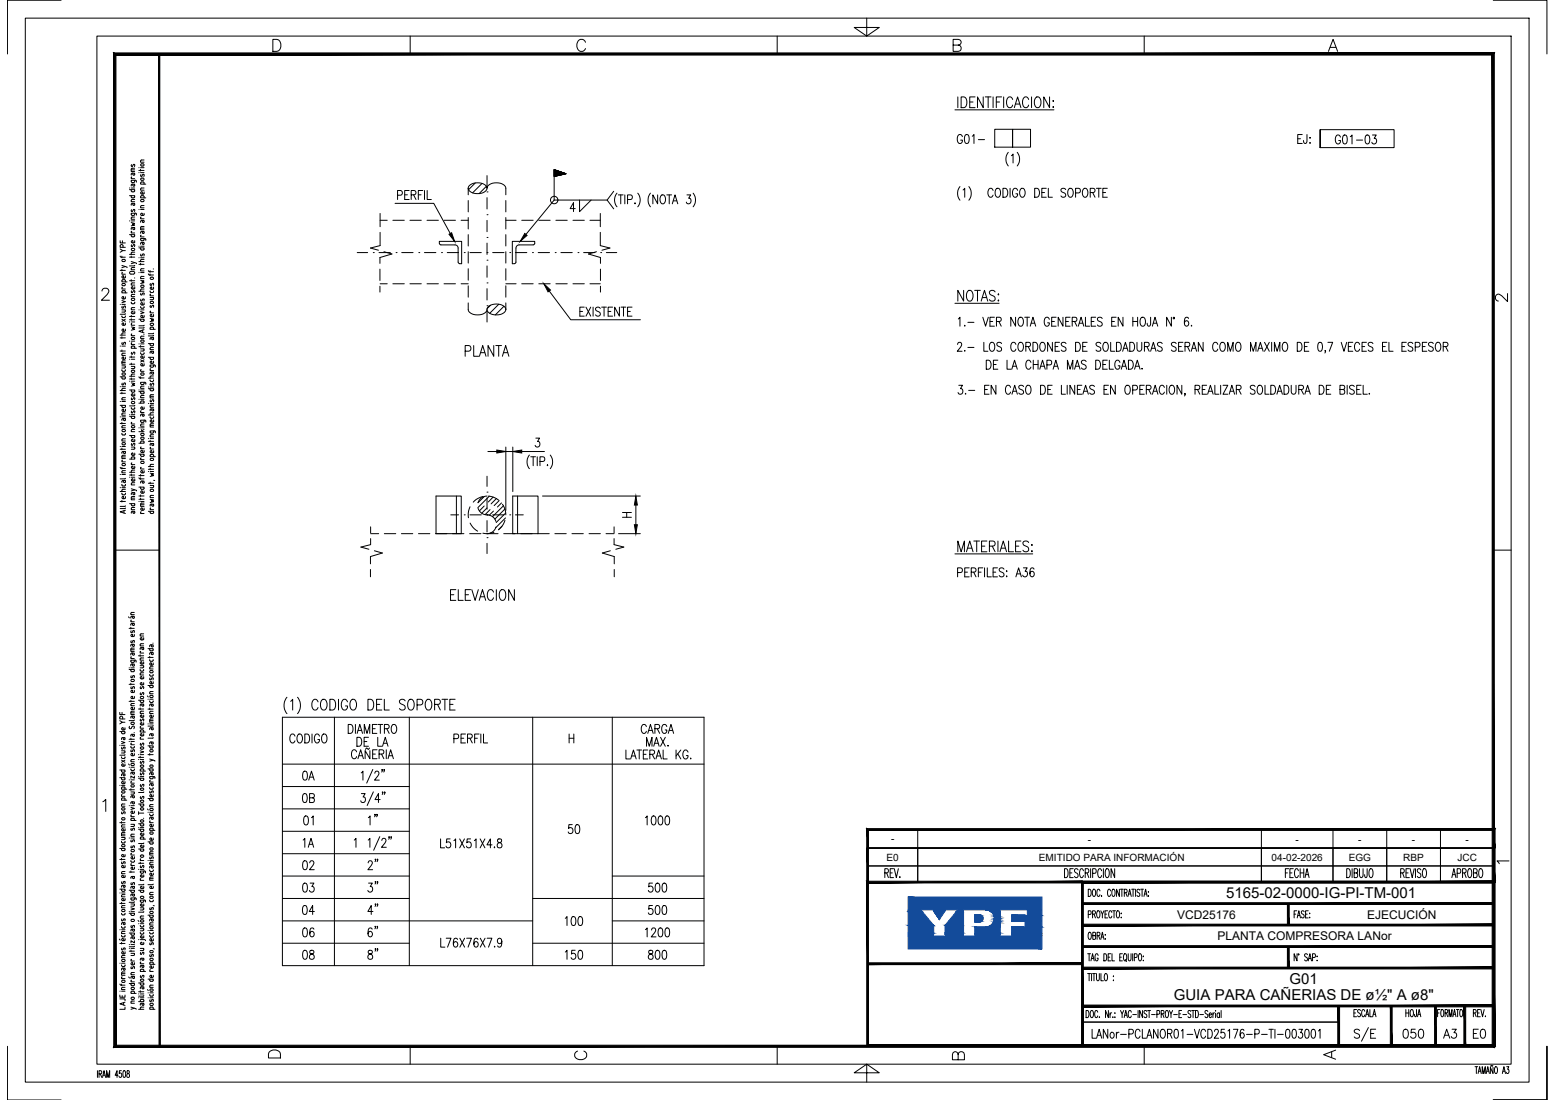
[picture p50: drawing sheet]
<svg xmlns="http://www.w3.org/2000/svg" width="420mm" height="297mm" viewBox="0 0 420 297" stroke-linecap="round" stroke-linejoin="round" font-family="sans-serif">
<defs><g id="words">
<g font-size="4.1">
<text x="331.3" y="242.6">5165-02-0000-IG-PI-TM-001</text>
<text x="348.4" y="265.8">G01</text>
<text x="317.2" y="270.2">GUIA PARA CAÑERIAS DE ø½&quot; A ø8&quot;</text>
</g>
<g font-size="3.2">
<text x="318" y="248.1">VCD25176</text>
<text x="369.4" y="248.1">EJECUCIÓN</text>
<text x="329" y="253.9">PLANTA COMPRESORA LANor</text>
</g>
<g font-size="2.7">
<text x="240.7" y="227.5">-</text>
<text x="293.9" y="227.5">-</text>
<text x="350.1" y="227.5">-</text>
<text x="367" y="227.5">-</text>
<text x="381.5" y="227.5">-</text>
<text x="396" y="227.5">-</text>
<text x="239.5" y="232.4">E0</text>
<text x="280.7" y="232.4">EMITIDO PARA INFORMACIÓN</text>
<text x="343.6" y="232.4">04-02-2026</text>
<text x="364.4" y="232.4">EGG</text>
<text x="379.2" y="232.4">RBP</text>
<text x="393.8" y="232.4">JCC</text>
</g>
</g></defs>
<!-- layer: AESA-Simbologia -->
<g fill="none" stroke="#000" stroke-width=".27">
<path d="M268.8 34.9h4.8v4.8h-4.8zM273.6 34.9h4.8v4.8h-4.8zM356.7 35v4.9v-4.9h20v4.9h-20M76.3 193.7h113.9v67.1h-113.9zM90.4 193.7v67.1M110.6 193.7v67.1M143.9 193.7v67.1M165.4 193.7v67.1M76.3 206.3h113.9M76.3 212.4h34.3M76.3 218.4h34.3M76.3 236.6h34.3"/>
<path d="M76.3 224.5h34.3M76.3 230.5h34.3M165.4 236.6h24.8M76.3 242.6h34.3M76.3 248.7h67.6M76.3 254.7h34.3M143.9 242.6h46.3M143.9 254.7h46.3M165.4 248.7h24.8"/>
</g>
<!-- layer: AESA-Textos-02 -->
<g fill="none" stroke="#000" stroke-width=".27">
<path d="M260 36.9a.71 .71 0 0 0-.8-.6 .71 .71 0 0 0-.5 .9v.6a.72 .72 0 0 0 .6 1 .72 .72 0 0 0 .7-1h-.4M260.9 36.4l.4-.1a1.58 1.58 0 0 1 0 2.4h-.2a1.8 1.8 0 0 1-.2-2.3zM262.7 36.8l.5-.5v2.4M264.4 37.7h1.6M350.6 37.5h.8M351.9 36.3h-1.3v2.4h1.3M353.1 36.3v1.9l-.1 .4h-.6l-.2-.7M353.9 37.2h.2zM354 38.5v.2zM362.2 37a.71 .71 0 0 0-.9-.5 .71 .71 0 0 0-.5 .9v.5a.72 .72 0 0 0 .7 1 .72 .72 0 0 0 .7-1h-.5M363 36.6l.5-.1a1.58 1.58 0 0 1 0 2.4h-.2a1.8 1.8 0 0 1-.3-2.3zM364.8 36.9l.5-.4v2.4"/>
<path d="M366.5 37.8h1.7M369.1 36.6l.4-.1a1.38 1.38 0 0 1 .5 1.9l-.2 .3-.4 .2a1.8 1.8 0 0 1-.3-2.3zM370.8 36.5h1.1l-.6 .9a.71 .71 0 0 1 .6 1.1 .71 .71 0 0 1-1.2-.1M259.4 50.4a2.95 2.95 0 0 0 0 3.7M260.2 51.3l.5-.5v2.5M261.8 50.4a2.95 2.95 0 0 1 0 3.7M268.3 51.4a.65 .65 0 0 0-1-.4 1.61 1.61 0 0 0 .2 2.3 .71 .71 0 0 0 .8-.6M269.2 51l.2-.2a1.3 1.3 0 0 1 1 1 1.3 1.3 0 0 1-.4 1.3l-.2 .2a1.32 1.32 0 0 1-1-1 1.32 1.32 0 0 1 .4-1.3zM271 50.8a1.28 1.28 0 0 1 1.3 .9 1.28 1.28 0 0 1-.4 1.4l-.9 .2zM272.4 41.1a2.95 2.95 0 0 0 0 3.7M272.9 50.8v2.5M273.3 42l.4-.4v2.4"/>
<path d="M274.8 41.1a2.95 2.95 0 0 1 0 3.7M275 51.4a.71 .71 0 0 0-.9-.5 .71 .71 0 0 0-.5 .9v.5a.72 .72 0 0 0 .7 1 .72 .72 0 0 0 .7-1h-.5M275.9 51l.2-.2a1.3 1.3 0 0 1 1 1 1.3 1.3 0 0 1-.5 1.3l-.2 .2a1.32 1.32 0 0 1-1-1 1.32 1.32 0 0 1 .5-1.3zM279.6 50.8a1.28 1.28 0 0 1 1.3 .9 1.28 1.28 0 0 1-.4 1.4l-.9 .2zM281.5 52h.7M282.7 50.8h-1.2v2.5h1.2M283.3 50.8v2.5h1.1M288 51.2a.65 .65 0 0 0-.9-.4 .65 .65 0 0 0-.4 .9l1.1 .5a.66 .66 0 0 1-.2 1 .66 .66 0 0 1-.9-.3M288.9 51l.2-.2a1.3 1.3 0 0 1 .9 1 1.3 1.3 0 0 1-.4 1.3l-.2 .2a1.32 1.32 0 0 1-1-1 1.32 1.32 0 0 1 .5-1.3zM290.6 52.1l1.1-.1 .2-.3-.1-.6-.4-.3h-.8v2.5M292.8 51l.2-.2a1.3 1.3 0 0 1 1 1 1.3 1.3 0 0 1-.4 1.3l-.2 .2a1.3 1.3 0 0 1-1-1 1.3 1.3 0 0 1 .4-1.3zM294.6 52l1.1-.1 .2-.4-.1-.4-.4-.3h-.8v2.5"/>
<path d="M295.2 52l.7 1.3M296.2 50.8h1.3M296.9 50.8v2.5M298 52h.7M299.2 50.8h-1.2v2.5h1.2M258.7 93l.4-.6 .6 .1 .1 .4-.2 .8-.9 1.2h1.2M258.9 86.1l.5-.4v2.4M260.7 87.8v.3zM260.7 94.6v.3zM261.5 87h1.7M261.5 93.8h1.7M265.6 85.7l.7 2.4 .7-2.4"/>
<path d="M265.8 92.4v2.5h1.1M266.5 97.3a1.3 1.3 0 0 1 1.3 .8 1.3 1.3 0 0 1-.4 1.5l-.9 .1zM267.5 86.8h.7M267.7 92.5l.2-.1a1.32 1.32 0 0 1 1 1 1.32 1.32 0 0 1-.5 1.3l-.2 .2a1.32 1.32 0 0 1-1-1 1.32 1.32 0 0 1 .5-1.4zM268.4 98.4h.8M268.7 85.7h-1.2v2.4h1.2M269.2 86.8l1.1-.1 .2-.3-.2-.6-1.1-.1v2.4M269.6 97.3h-1.2v2.4h1.2M269.9 86.8l.6 1.3M270.6 92.8a.67 .67 0 0 0-.7-.4 .67 .67 0 0 0-.6 .6l.2 .4 .9 .4 .2 .7a.74 .74 0 0 1-1.3 0M272.1 97.3v2.4h1.1M273.4 99.7l.7-2.4 .8 2.4"/>
<path d="M273.7 98.9h.9M274.4 85.7v2.4l-1.3-2.4v2.4M274.5 93a.65 .65 0 0 0-1-.5 1.62 1.62 0 0 0 .2 2.4 .67 .67 0 0 0 .8-.6M275.4 85.8l.2-.1a1.32 1.32 0 0 1 1 .9 1.32 1.32 0 0 1-.4 1.4l-.2 .1a1.32 1.32 0 0 1-1-1 1.32 1.32 0 0 1 .4-1.3zM275.4 92.5l.2-.1a1.32 1.32 0 0 1 1 1 1.32 1.32 0 0 1-.4 1.3l-.2 .2a1.32 1.32 0 0 1-1-1 1.32 1.32 0 0 1 .4-1.4zM276.9 85.7h1.3M277.2 93.6l1.1-.1 .1-.4-.1-.6-1.1-.1v2.5M277.5 85.7v2.4M277.8 93.6l.6 1.3M278.4 88.1l.7-2.4 .7 2.4M278.6 97.9a.71 .71 0 0 0-.9-.6 .71 .71 0 0 0-.5 .9v.6a.71 .71 0 0 0 .5 .9 .71 .71 0 0 0 .9-.6M278.6 87.3h1"/>
<path d="M279.1 92.4a1.29 1.29 0 0 1 1.3 .9 1.29 1.29 0 0 1-.4 1.4l-.9 .2zM279.2 98.4h1.3M279.2 97.3v2.4M280.5 97.3v2.4M280.9 99.7l.8-2.4 .7 2.4M281.2 98.9h1M281.3 92.5l.2-.1a1.32 1.32 0 0 1 1 1 1.32 1.32 0 0 1-.5 1.3l-.1 .2a1.31 1.31 0 0 1-1-1 1.31 1.31 0 0 1 .4-1.4zM282.9 98.5h.8l.5-.4a.62 .62 0 0 0-.5-.8h-.8v2.4M283.5 86.2a.71 .71 0 0 0-.9-.5 .71 .71 0 0 0-.4 .9v.6a.72 .72 0 0 0 .6 .9 .72 .72 0 0 0 .7-.9h-.4M284.2 86.8h.7M284.4 92.4v2.5l-1.3-2.5v2.5M284.5 99.7l.8-2.4 .7 2.4"/>
<path d="M284.8 98.9h.9M285.1 93.6h.7M285.4 85.7h-1.2v2.4h1.2M286.3 92.4h-1.2v2.5h1.2M287.2 85.7v2.4l-1.3-2.4v2.4M288 86.8h.7M288 92.8a.64 .64 0 0 0-.8-.4 .64 .64 0 0 0-.3 .8l.9 .6 .2 .7a.76 .76 0 0 1-1.3 0M288.4 99.7v-2.4l.7 2.4 .8-2.4v2.4M289.1 85.7h-1.1v2.4h1.1M289.7 86.8l1.1-.1 .2-.3-.2-.6-1.1-.1v2.4M290.3 99.7l.8-2.4 .7 2.4M290.3 86.8l.7 1.3"/>
<path d="M290.6 92.4a1.3 1.3 0 0 1 1.3 .8 1.3 1.3 0 0 1-.4 1.5l-.9 .2zM290.6 98.9h.9M291.4 88.1l.7-2.4 .7 2.4M291.6 87.3h.9M292.5 93.6h.8M293.3 85.7v2.4h1.1M293.5 97.6a.65 .65 0 0 0-.9-.3 .65 .65 0 0 0-.3 .8l1 .6a.66 .66 0 0 1-.1 1 .66 .66 0 0 1-1-.4M293.8 92.4h-1.3v2.5h1.3M294.9 86.8h.7M296.1 85.7h-1.2v2.4h1.2M296.1 97.3a1.3 1.3 0 0 1 1.3 .8 1.3 1.3 0 0 1-.4 1.5l-.9 .1zM297.4 92.8a.64 .64 0 0 0-.8-.4 .64 .64 0 0 0-.4 .8l1 .6 .2 .7a.76 .76 0 0 1-1.3 0"/>
<path d="M297.8 86a.68 .68 0 0 0-.7-.4 .68 .68 0 0 0-.6 .6l.2 .4 .9 .4 .2 .7a.76 .76 0 0 1-1.3 0M298 98.4h.7M298.4 92.5l.1-.1a1.31 1.31 0 0 1 1.1 1 1.31 1.31 0 0 1-.5 1.3l-.2 .2a1.32 1.32 0 0 1-1-1 1.32 1.32 0 0 1 .5-1.4zM299.2 97.3h-1.2v2.4h1.2M299.7 97.3v2.4h1.1M300.1 92.4v2.5h1.1M300.4 86.8h.7M301.6 85.7h-1.2v2.4h1.2M301.7 92.4a1.3 1.3 0 0 1 1.3 .8 1.3 1.3 0 0 1-.4 1.5l-.9 .2zM302.6 97.9a.71 .71 0 0 0-.9-.6 .71 .71 0 0 0-.5 .9v.6a.72 .72 0 0 0 .7 .9 .72 .72 0 0 0 .7-.9h-.5M303 99.7l.7-2.4 .7 2.4M303.2 98.9h1"/>
<path d="M303.3 94.9l.8-2.5 .7 2.5M303.4 85.7v2.4l-1.3-2.4v2.4M303.6 94.1h.9M304.9 97.3a1.3 1.3 0 0 1 1.3 .8 1.3 1.3 0 0 1-.4 1.5l-.9 .1zM305.3 92.4a1.3 1.3 0 0 1 1.3 .8 1.3 1.3 0 0 1-.4 1.5l-.9 .2zM306.1 86.8h1.3M306.1 85.7v2.4M306.6 99.7l.7-2.4 .7 2.4M306.8 98.9h1M307.2 92.4v1.8a.65 .65 0 0 0 .7 .7 .65 .65 0 0 0 .6-.7v-1.8M307.4 85.7v2.4M308.4 85.8l.2-.1a1.32 1.32 0 0 1 1 .9 1.32 1.32 0 0 1-.5 1.4l-.2 .1a1.32 1.32 0 0 1-1-1 1.32 1.32 0 0 1 .5-1.3z"/>
<path d="M308.6 99.5v.2zM309.2 93.6l1.1-.1 .2-.4-.2-.6-1.1-.1v2.5M309.9 93.6l.6 1.3M310.9 85.7v1.8l-.2 .5h-.5l-.2-.7M310.9 94.9l.7-2.5 .8 2.5M311.2 94.1h.9M311.4 88.1l.7-2.4 .7 2.4M311.6 87.3h.9M314 92.8a.65 .65 0 0 0-.8-.4 .65 .65 0 0 0-.4 .8l1 .6 .2 .7a.76 .76 0 0 1-1.3 0M316.5 85.7v2.4l-1.3-2.4v2.4M317 85.7h.3v.3h-.3zM317.8 92.8a.64 .64 0 0 0-.8-.4 .64 .64 0 0 0-.4 .8l1 .6 .2 .7a.76 .76 0 0 1-1.3 0"/>
<path d="M318.5 93.6h.7M319.6 92.4h-1.1v2.5h1.1M320.2 93.6l1.1-.1 .2-.4-.2-.6-1.1-.1v2.5M320.8 93.6l.7 1.3M321.1 86a.52 .52 0 0 0-.8-.2l-.2 .3a1.6 1.6 0 0 0 .5 2 .71 .71 0 0 0 .6-.9 .71 .71 0 0 0-.9-.5l-.3 .6M321.9 94.9l.7-2.5 .7 2.5M321.9 87.8v.3zM322.1 94.1h.9M325.1 92.4v2.5l-1.3-2.5v2.5M329 93a.65 .65 0 0 0-1-.5 1.62 1.62 0 0 0 .2 2.4 .67 .67 0 0 0 .8-.6M330 92.5l.2-.1a1.32 1.32 0 0 1 1 1 1.32 1.32 0 0 1-.5 1.3l-.2 .2a1.32 1.32 0 0 1-1-1 1.32 1.32 0 0 1 .5-1.4zM331.7 94.9v-2.5l.7 2.5 .8-2.5v2.5"/>
<path d="M334.2 92.5l.2-.1a1.32 1.32 0 0 1 1 1 1.32 1.32 0 0 1-.5 1.3l-.1 .2a1.32 1.32 0 0 1-1-1 1.32 1.32 0 0 1 .4-1.4zM337.9 94.9v-2.5l.7 2.5 .8-2.5v2.5M339.8 94.9l.8-2.5 .7 2.5M340.1 94.1h.9M341.7 92.4l1.3 2.5M343 92.4l-1.3 2.5M343.6 92.4v2.5M344.3 94.9v-2.5l.8 2.5 .7-2.5v2.5M346.8 92.5l.2-.1a1.32 1.32 0 0 1 1 1 1.32 1.32 0 0 1-.4 1.3l-.2 .2a1.31 1.31 0 0 1-1-1 1.31 1.31 0 0 1 .4-1.4zM350.5 92.4a1.27 1.27 0 0 1 1.3 .7 1.27 1.27 0 0 1-.2 1.4l-.4 .4h-.7zM352.4 93.6h.8M353.7 92.4h-1.3v2.5h1.3"/>
<path d="M356.3 92.5l.5-.1a1.58 1.58 0 0 1 0 2.5h-.2a1.8 1.8 0 0 1-.3-2.4zM358.2 94.7h-.2h.2l-.2 .6M358.8 92.4h1.3l-.9 2.5M362.4 92.4l.7 2.5 .8-2.5M364.3 93.6h.8M365.5 92.4h-1.2v2.5h1.2M367.4 93a.71 .71 0 0 0-.9-.5 .71 .71 0 0 0-.5 .9v.5a.71 .71 0 0 0 .5 .9 .71 .71 0 0 0 .9-.5M368 93.6h.7M369.2 92.4h-1.2v2.5h1.2M371 92.8a.65 .65 0 0 0-.9-.4 .65 .65 0 0 0-.3 .8l1 .6 .2 .7a.76 .76 0 0 1-1.3 0M373.5 93.6h.8M374.7 92.4h-1.2v2.5h1.2"/>
<path d="M375.3 92.4v2.5h1.1M378.8 93.6h.7M380 92.4h-1.2v2.5h1.2M381.7 92.8a.64 .64 0 0 0-.8-.4 .64 .64 0 0 0-.3 .8l1 .6 .1 .7a.76 .76 0 0 1-1.3 0M382.4 93.7l1.1-.1 .2-.4-.2-.7-1.1-.1v2.5M384.3 93.6h.8M385.5 92.4h-1.2v2.5h1.2M387.3 92.8a.69 .69 0 0 0-.8-.4 .69 .69 0 0 0-.5 .6l.2 .4 .9 .4 .2 .7a.75 .75 0 0 1-1.3 0M388.2 92.5l.2-.1a1.32 1.32 0 0 1 1 1 1.32 1.32 0 0 1-.5 1.3l-.2 .2a1.32 1.32 0 0 1-1-1 1.32 1.32 0 0 1 .5-1.4zM390 93.6l1.1-.1 .1-.4-.1-.6-1.1-.1v2.5M390.6 93.6l.6 1.3M259.1 104h1l-.6 1a.72 .72 0 0 1 .6 1 .72 .72 0 0 1-1.2 0"/>
<path d="M260.9 106.2v.3zM261.7 105.4h1.7M266 105.2h.8M267.3 104h-1.3v2.5h1.3M269.1 104v2.5l-1.3-2.5v2.5M273 104.6a.65 .65 0 0 0-1-.5 1.62 1.62 0 0 0 .2 2.4 .67 .67 0 0 0 .8-.6M273.4 106.5l.8-2.5 .7 2.5M273.7 105.6h.9M276.6 104.4a.65 .65 0 0 0-.9-.4 .65 .65 0 0 0-.3 .8l1 .6 .2 .7a.76 .76 0 0 1-1.3 0M277.5 104.1l.2-.1a1.32 1.32 0 0 1 1 1 1.32 1.32 0 0 1-.5 1.3l-.2 .2a1.32 1.32 0 0 1-1-1 1.32 1.32 0 0 1 .5-1.4zM281.2 104a1.3 1.3 0 0 1 1.3 .8 1.3 1.3 0 0 1-.4 1.5l-.9 .2zM283.1 105.2h.7"/>
<path d="M284.3 104h-1.2v2.5h1.2M286.8 104v2.5h1.1M288.4 104v2.5M290.4 104v2.5l-1.3-2.5v2.5M291.1 105.2h.7M292.3 104h-1.2v2.5h1.2M292.6 106.5l.7-2.5 .8 2.5M292.9 105.6h.9M295.7 104.4a.64 .64 0 0 0-.8-.4 .64 .64 0 0 0-.4 .8l1 .6 .2 .7a.76 .76 0 0 1-1.3 0M298.3 105.2h.7M299.5 104h-1.2v2.5h1.2M301.3 104v2.5l-1.2-2.5v2.5"/>
<path d="M304.3 104.1l.2-.1a1.32 1.32 0 0 1 1 1 1.32 1.32 0 0 1-.5 1.3l-.2 .2a1.32 1.32 0 0 1-1-1 1.32 1.32 0 0 1 .5-1.4zM306 105.3l1.1-.1 .2-.4-.2-.7-1.1-.1v2.5M308 105.2h.7M309.2 104h-1.2v2.5h1.2M309.7 105.2l1.1-.1 .2-.4-.2-.6-1.1-.1v2.5M310.4 105.2l.6 1.3M311.4 106.5l.7-2.5 .8 2.5M311.7 105.6h.9M314.6 104.6a.66 .66 0 0 0-1-.5 1.6 1.6 0 0 0 .2 2.4 .7 .7 0 0 0 .8-.6M315.3 104v2.5M316.3 104.1l.2-.1a1.32 1.32 0 0 1 1 1 1.32 1.32 0 0 1-.5 1.3l-.2 .2a1.32 1.32 0 0 1-1-1 1.32 1.32 0 0 1 .5-1.4zM319.3 104v2.5l-1.3-2.5v2.5"/>
<path d="M320.2 106.3h-.2h.2l-.2 .6M322.9 105.2l1.1-.1 .2-.4-.2-.6-1.1-.1v2.5M323.6 105.2l.6 1.3M324.8 105.2h.8M326 104h-1.2v2.5h1.2M326.3 106.5l.7-2.5 .8 2.5M326.6 105.6h.9M328.3 104v2.5h1.1M329.8 104v2.5M330.5 104h1.2l-1.2 2.5h1.2M332.1 106.5l.7-2.5 .8 2.5M332.4 105.6h.9"/>
<path d="M334.1 105.2l1.1-.1 .1-.4-.1-.6-1.1-.1v2.5M334.7 105.2l.6 1.3M339.1 104.4a.69 .69 0 0 0-.7-.4 .69 .69 0 0 0-.6 .6l.2 .4 .9 .4 .2 .7a.75 .75 0 0 1-1.3 0M340 104.1l.2-.1a1.32 1.32 0 0 1 1 1 1.32 1.32 0 0 1-.4 1.3l-.2 .2a1.32 1.32 0 0 1-1-1 1.32 1.32 0 0 1 .4-1.4zM341.8 104v2.5h1.1M343.4 104a1.27 1.27 0 0 1 1.2 .7 1.27 1.27 0 0 1-.1 1.4l-.5 .4h-.6zM345 106.5l.8-2.5 .7 2.5M345.3 105.6h.9M346.9 104a1.3 1.3 0 0 1 1.4 .8 1.3 1.3 0 0 1-.4 1.5l-1 .2zM348.9 104v1.8a.65 .65 0 0 0 .6 .7 .65 .65 0 0 0 .7-.7v-1.8M350.9 105.2l1.1-.1 .2-.4-.2-.6-1.1-.1v2.5M351.6 105.2l.6 1.3"/>
<path d="M352.6 106.5l.7-2.5 .8 2.5M352.8 105.6h1M356.4 104a1.27 1.27 0 0 1 1.3 .7 1.27 1.27 0 0 1-.2 1.4l-.4 .4h-.7zM358.4 105.2h.7M359.6 104h-1.2v2.5h1.2M362.1 105.2l1.1-.1 .1-.4-.1-.6-1.1-.1v2.5h.8a.66 .66 0 0 0 .5-.7 .66 .66 0 0 0-.5-.6M364 104v2.5M365.9 104.4a.64 .64 0 0 0-.8-.4 .64 .64 0 0 0-.4 .8l1 .6 .2 .7a.76 .76 0 0 1-1.3 0M366.6 105.2h.7M367.8 104h-1.2v2.5h1.2M368.3 104v2.5h1.1M370 106.2v.3z"/>
<path d="M258.7 154.6h.9a.66 .66 0 0 0 .5-.6 .66 .66 0 0 0-.5-.7h-.9v2.5M260.7 154.5h.7M261.9 153.3h-1.2v2.5h1.2M262.4 154.5l1.1-.1 .2-.4-.1-.4-.4-.3h-.8v2.5M263.1 154.5l.6 1.3M264.4 154.5h.7M265.6 153.3h-1.2v2.5M266 153.3v2.5M266.8 153.3v2.5h1.1M268.3 154.5h.7M269.5 153.3h-1.2v2.5h1.2M271.3 153.7a.64 .64 0 0 0-.8-.4 .64 .64 0 0 0-.4 .8l1 .6a.66 .66 0 0 1-.2 1.1 .66 .66 0 0 1-.9-.4"/>
<path d="M271.9 155.6h.2zM272 154.1v.3zM274.5 155.8l.7-2.5 .8 2.5M274.8 155h.9M276.5 153.3h1l-.5 1a.71 .71 0 0 1 .6 1.1 .71 .71 0 0 1-1.3-.1M279.4 153.7l-.1-.2-.5-.2a1.45 1.45 0 0 0 .1 2.5 .69 .69 0 0 0 .6-1 .69 .69 0 0 0-1.1-.2l-.1 .4M79.7 198.8a.71 .71 0 0 0-.9-.6 .71 .71 0 0 0-.5 .9v.6a.71 .71 0 0 0 .5 .9 .71 .71 0 0 0 .9-.5M80.6 198.3l.2-.1a1.3 1.3 0 0 1 1 1 1.3 1.3 0 0 1-.5 1.3l-.1 .1a1.32 1.32 0 0 1-1-1 1.32 1.32 0 0 1 .4-1.3zM82.4 198.2a1.29 1.29 0 0 1 1.3 .8 1.29 1.29 0 0 1-.4 1.5l-.9 .1zM84.3 198.2v2.4M86.3 198.8a.64 .64 0 0 0-1-.5 1.61 1.61 0 0 0 .2 2.3 .73 .73 0 0 0 .8-.9h-.4M87.2 198.3l.2-.1a1.3 1.3 0 0 1 1 1 1.3 1.3 0 0 1-.4 1.3l-.2 .1a1.32 1.32 0 0 1-1-1 1.32 1.32 0 0 1 .4-1.3z"/>
<path d="M94.1 195.6a1.29 1.29 0 0 1 1.3 .8 1.29 1.29 0 0 1-.4 1.5l-.9 .1zM96 195.6v2.4M96.4 199.1a1.29 1.29 0 0 1 1.4 .8 1.29 1.29 0 0 1-.4 1.5l-1 .1zM96.5 198l.7-2.4 .8 2.4M96.8 197.2h.9M98.4 198v-2.4l.8 2.4 .7-2.4v2.4M99.6 199.1h-1.2v2.4h1.2M100.6 196.8h.8M101.8 195.6h-1.2v2.4h1.2M102.1 199.1v2.4h1.1M102.1 195.6h1.3M102.8 195.6v2.4"/>
<path d="M103.9 196.8l1.1-.1 .2-.4-.2-.6-1.1-.1v2.4M104.5 196.8l.7 1.2M106.1 195.7l.2-.1a1.3 1.3 0 0 1 1 1 1.3 1.3 0 0 1-.5 1.3l-.2 .1a1.32 1.32 0 0 1-1-.9 1.32 1.32 0 0 1 .5-1.4zM122.6 199.5l1.1-.1 .2-.4-.2-.7-1.1-.1v2.4M124.6 199.4h.7M125.8 198.2h-1.2v2.4h1.2M126.3 199.4l1.1-.2 .2-.3-.2-.6-1.1-.1v2.4M127 199.4l.6 1.2M128.2 199.4h.8M129.5 198.2h-1.3v2.4M129.9 198.2v2.4M130.6 198.2v2.4h1.2"/>
<path d="M153.8 199.4h1.2M153.8 198.2v2.4M155 198.2v2.4M174.6 196.2a.71 .71 0 0 0-.8-.6 .71 .71 0 0 0-.5 .9v.6a.71 .71 0 0 0 .5 .9 .71 .71 0 0 0 .8-.5M175 198l.7-2.4 .8 2.4M175.3 197.2h.9M177 196.8l1.1-.1 .1-.4-.1-.6-1.1-.1v2.4M177.6 196.8l.6 1.2M178.5 199.1l1.3 2.4M179.8 199.1l-1.3 2.4M180.2 196.2a.65 .65 0 0 0-1-.5 1.63 1.63 0 0 0 .1 2.3 .73 .73 0 0 0 .9-.9h-.5M180.6 198l.7-2.4 .7 2.4"/>
<path d="M180.8 197.2h.9M82 214.4l.5-.1a1.58 1.58 0 0 1 0 2.4h-.2a1.8 1.8 0 0 1-.3-2.3zM82 208.4l.5-.2a1.58 1.58 0 0 1 0 2.5h-.2a1.8 1.8 0 0 1-.3-2.3zM83.4 210.7l.8-2.5 .7 2.5M83.7 215.4l1.1-.1 .1-.3-.1-.6-1.1-.1v2.4h.8a.66 .66 0 0 0 .5-.6 .66 .66 0 0 0-.5-.7M83.7 209.9h.9M96.4 203a.71 .71 0 0 0-.9-.5 .71 .71 0 0 0-.5 .9v.6a.71 .71 0 0 0 .5 .9 .71 .71 0 0 0 .9-.6M96.7 204.9l.8-2.4 .7 2.4M97 204.1h.9M97.6 208.7l.5-.5v2.5M97.6 214.3h1.1l-.6 .9a.71 .71 0 0 1 .6 1.1 .71 .71 0 0 1-1.2-.1M98.4 200.2h.7"/>
<path d="M99.8 202l-.2 .4-.6-.4-.3 .4M99.9 202.7v2.2l-1.2-2.2v2.2M100.7 203.6h.7M100.7 207.8l-1.6 3.7M100.9 213.8l-1.7 3.7M101.3 208.8l.4-.6 .5 .2 .2 .3-.3 .8-.9 1.2h1.3M101.4 220h-.2h.2l-.2 .6M101.9 202.5h-1.2v2.4h1.2M101.9 220h-.2h.2l-.2 .6M102.4 203.6l1.1-.1 .2-.3-.2-.6-1.1-.1v2.4M102.7 215.9h-1.4l1-1.6v2.4M103.1 203.6l.6 1.3"/>
<path d="M103.3 207.9h-.2h.2l-.2 .6M103.4 201.5l.7-2.4 .7 2.4M103.4 213.9h-.1h.1l-.1 .6M103.6 200.7h.9M103.9 207.9h-.2h.2l-.2 .6M104 213.9h-.2h.2l-.2 .6M104.4 202.5v2.4M104.8 204.9l.8-2.4 .7 2.4M105.1 204.1h.9M169.1 202.5v2.4h1.1M170.4 204.9l.8-2.4 .7 2.4M170.7 204.1h.9"/>
<path d="M172.1 202.5h1.3M172.7 202.5v2.4M173.8 203.7h.8M174.7 201.5v-2.4l.7 2.4 .8-2.4v2.4M175 202.5h-1.2v2.4h1.2M175.6 203.7l1.1-.1 .2-.4-.1-.4-.4-.3h-.8v2.4M176.2 203.7l.7 1.2M176.6 201.5l.8-2.4 .7 2.4M176.9 200.7h.9M177.2 204.9l.8-2.4 .7 2.4M177.5 204.1h.9M179.2 202.5v2.4h1.1"/>
<path d="M180.4 201.4h.2zM182.7 202.5v2.4M183.1 203.6l.9 1.3M184 202.5l-1.3 1.6M185.9 203.1a.67 .67 0 0 0-1-.4 1.58 1.58 0 0 0 .2 2.2 .73 .73 0 0 0 .8-.9h-.5M186.6 204.7v.2zM81.9 226.9l.5-.5v2.4M82 238.6l.5-.1a1.6 1.6 0 0 1 0 2.4h-.2a1.8 1.8 0 0 1-.3-2.3zM82 232.5l.5-.1a1.58 1.58 0 0 1 0 2.5h-.2a1.8 1.8 0 0 1-.3-2.4zM82.3 220.5l.5-.2a1.6 1.6 0 0 1 0 2.5h-.2a1.8 1.8 0 0 1-.3-2.3zM83.3 228.8l.7-2.4 .8 2.4M83.6 228h.9"/>
<path d="M83.7 233l.4-.6 .5 .1 .2 .4-.3 .8-.9 1.2h1.3M83.8 238.5h1l-.5 .9a.71 .71 0 0 1 .5 1.1 .71 .71 0 0 1-1.2-.1M84.2 220.8l.4-.5v2.5M95.7 226.9l.5-.5v2.4M99.5 233l.4-.6 .5 .1 .2 .4-.3 .8-.9 1.2h1.3M99.5 226.9l.4-.5v2.4M99.5 220.8l.5-.5v2.5M99.6 238.5h1l-.6 .9a.71 .71 0 0 1 .6 1.1 .71 .71 0 0 1-1.2-.1M101.5 238.1h-.2h.2l-.2 .6M101.5 232.1h-.2h.2l-.2 .6M102.1 238.1h-.2h.2l-.2 .6M102.1 232.1h-.2h.2l-.2 .6"/>
<path d="M102.6 225.9l-1.6 3.7M103.2 227l.3-.6 .6 .1 .2 .4-.3 .8-.9 1.1h1.3M105.2 226h-.2h.2l-.2 .6M105.7 226h-.1h.1l-.1 .6M119 226.5v2.4h1.1M121.6 226.5h-.9l-.1 1.1a.74 .74 0 0 1 1 0 .74 .74 0 0 1 0 1 .74 .74 0 0 1-1 .1l-.1-.2M122.6 227l.5-.5v2.4M124.2 226.5l1.3 2.4M125.5 226.5l-1.3 2.4M127.1 226.5h-.9l-.1 1.1a.74 .74 0 0 1 1 0 .74 .74 0 0 1 0 1 .74 .74 0 0 1-1 .1l-.1-.2M128.2 227l.4-.5v2.4M129.7 226.5l1.3 2.4"/>
<path d="M131 226.5l-1.3 2.4M132.9 228.1h-1.3l.9-1.6v2.4M133.6 228.7v.2zM134.5 226.6v.7a.97 .97 0 0 1 1 .5 .97 .97 0 0 1-.1 1 .77 .77 0 0 1-1.1-.5 .77 .77 0 0 1 1-.9l.1-.1a.51 .51 0 0 0-.2-.8zM154.6 222.7h-.9l-.1 1a.74 .74 0 0 1 1 .1 .74 .74 0 0 1 0 1 .74 .74 0 0 1-1 .1l-.1-.3M155.6 222.8l.5-.1a1.58 1.58 0 0 1 0 2.4h-.2a1.77 1.77 0 0 1-.3-2.3zM174.4 220.8l.5-.5v2.5M176.2 220.5l.5-.2a1.6 1.6 0 0 1 0 2.5h-.2a1.77 1.77 0 0 1-.3-2.3zM176.3 238.5h-.9l-.1 1a.74 .74 0 0 1 1 .1 .74 .74 0 0 1 0 1 .74 .74 0 0 1-1 .1l-.1-.3M177.3 238.6l.5-.1a1.6 1.6 0 0 1 0 2.4h-.2a1.74 1.74 0 0 1-.3-2.3zM178.1 220.5l.4-.2a1.6 1.6 0 0 1 0 2.5h-.1a1.74 1.74 0 0 1-.3-2.3zM179.2 238.6l.4-.1a1.6 1.6 0 0 1 0 2.4h-.2a1.8 1.8 0 0 1-.2-2.3z"/>
<path d="M179.9 220.5l.5-.2a1.6 1.6 0 0 1 0 2.5h-.2a1.8 1.8 0 0 1-.3-2.3zM82 244.6l.5-.1a1.58 1.58 0 0 1 0 2.4h-.2a1.8 1.8 0 0 1-.3-2.3zM82 250.7l.5-.1a1.58 1.58 0 0 1 0 2.4h-.2a1.8 1.8 0 0 1-.3-2.3zM82 256.7l.5-.1a1.6 1.6 0 0 1 0 2.4h-.2a1.8 1.8 0 0 1-.3-2.3zM83.8 256.7v.7a.96 .96 0 0 1 .9 .5 .96 .96 0 0 1 0 1 .76 .76 0 0 1-1.2-.5 .76 .76 0 0 1 1-.9l.3-.5a.64 .64 0 0 0-1-.3zM84.8 250.9a.54 .54 0 0 0-.8-.2l-.2 .3a1.55 1.55 0 0 0 .5 2 .71 .71 0 0 0 .6-.9 .71 .71 0 0 0-.9-.5l-.3 .6M84.9 246.1h-1.3l.9-1.6v2.4M99.6 256.7v.7a.96 .96 0 0 1 .9 .5 .96 .96 0 0 1 0 1 .76 .76 0 0 1-1.2-.5 .76 .76 0 0 1 1-.9 .51 .51 0 0 0 .2-.8zM100.5 250.9a.52 .52 0 0 0-.8-.2l-.2 .3a1.62 1.62 0 0 0 .5 2 .71 .71 0 0 0 .6-.9 .71 .71 0 0 0-.9-.5l-.3 .6M100.8 246.1h-1.4l.9-1.6v2.4M101.5 250.2h-.2h.2l-.2 .6M101.5 256.3h-.2h.2l-.2 .5"/>
<path d="M101.5 244.2h-.2h.2l-.2 .6M102 250.2h-.2h.2l-.2 .6M102.1 256.3h-.2h.2l-.2 .5M102.1 244.2h-.2h.2l-.2 .6M119.1 253.4v2.4h1.1M120.6 253.4h1.3l-1 2.4M123.6 253.7a.54 .54 0 0 0-.8-.2l-.2 .3a1.55 1.55 0 0 0 .5 2 .71 .71 0 0 0 .6-.9 .71 .71 0 0 0-.9-.5l-.3 .6M124.2 253.4l1.3 2.4M125.5 253.4l-1.3 2.4M126.1 253.4h1.3l-.9 2.4M129.1 253.7a.52 .52 0 0 0-.8-.2l-.2 .3a1.62 1.62 0 0 0 .5 2 .71 .71 0 0 0 .6-.9 .71 .71 0 0 0-.9-.5l-.3 .6M129.8 253.4l1.3 2.4"/>
<path d="M131.1 253.4l-1.3 2.4M131.6 253.4h1.3l-.9 2.4M133.6 255.5v.3zM135.6 254.2l-.1 .3a.55 .55 0 0 1-.5 .3 .55 .55 0 0 1-.5-.3l-.1-.5a.63 .63 0 0 1 .6-.6l.3 .1a1.74 1.74 0 0 1-.3 2.3l-.4-.1-.1-.3M152.7 257.1l.5-.5v2.4M152.7 248l.5-.5v2.4M154.6 247.6l.4-.1a1.58 1.58 0 0 1 0 2.4h-.1a1.77 1.77 0 0 1-.3-2.3zM155.4 256.6h-.9l-.1 1a.74 .74 0 0 1 1 .1 .74 .74 0 0 1 0 1 .74 .74 0 0 1-1 .1l-.1-.2M156.4 256.7l.5-.1a1.6 1.6 0 0 1 0 2.4h-.2a1.8 1.8 0 0 1-.3-2.3zM156.4 247.6l.5-.1a1.58 1.58 0 0 1 0 2.4h-.2a1.77 1.77 0 0 1-.3-2.3zM174.4 251l.5-.4v2.4M175.4 256.7v.7a.97 .97 0 0 1 .9 .5 .97 .97 0 0 1 0 1 .77 .77 0 0 1-1.2-.5 .77 .77 0 0 1 1-.9l.2-.1a.51 .51 0 0 0-.3-.8z"/>
<path d="M176.1 251.1l.3-.5h.4l.4 .4-.3 .8-.9 1.2h1.2M176.3 244.5h-.9l-.1 1.1a.73 .73 0 0 1 1 0 .73 .73 0 0 1 0 1 .73 .73 0 0 1-1 .1l-.1-.2M177.3 256.7l.5-.1a1.6 1.6 0 0 1 0 2.4h-.2a1.74 1.74 0 0 1-.3-2.3zM177.3 244.6l.5-.1a1.58 1.58 0 0 1 0 2.4h-.2a1.74 1.74 0 0 1-.3-2.3zM178.1 250.7l.4-.1a1.58 1.58 0 0 1 0 2.4h-.1a1.74 1.74 0 0 1-.3-2.3zM179.2 256.7l.4-.1a1.6 1.6 0 0 1 0 2.4h-.2a1.8 1.8 0 0 1-.2-2.3zM179.2 244.6l.4-.1a1.58 1.58 0 0 1 0 2.4h-.2a1.8 1.8 0 0 1-.2-2.3zM179.9 250.7l.5-.1a1.58 1.58 0 0 1 0 2.4h-.2a1.8 1.8 0 0 1-.3-2.3z"/>
</g>
<!-- layer: AESA-Textos-01 -->
<g fill="none" stroke="#000" stroke-width=".27">
<path d="M258 29.7h26.8M258.8 26.2v2.9M259.7 26.2h.8a1.72 1.72 0 0 1 0 2.9h-.8zM262 27.5h.9M263.5 26.2h-1.5v2.9h1.5M265.7 26.2v2.9l-1.6-2.9v2.9M266.2 26.2h1.6M267 26.2v2.9M268.3 26.2v2.9M269.2 27.5h.9M270.6 26.2h-1.4v2.9M271.2 26.2v2.9"/>
<path d="M273.6 26.9a.85 .85 0 0 0-1-.7 .85 .85 0 0 0-.6 1.1v.7a.85 .85 0 0 0 .6 1.1 .85 .85 0 0 0 1-.7M274.1 29.1l.9-2.9 .8 2.9M274.4 28.1h1.1M277.9 26.9a.85 .85 0 0 0-1-.7 .85 .85 0 0 0-.6 1.1v.7a.85 .85 0 0 0 .6 1.1 .85 .85 0 0 0 1-.7M278.7 26.2v2.9M279.9 26.3l.3-.1a1.4 1.4 0 0 1 1 2.2 .86 .86 0 0 1-1.1 .7 .86 .86 0 0 1-.6-1.1l.1-1.1zM283.6 26.2v2.9l-1.6-2.9v2.9M284.6 27.1v.3zM284.6 28.8v.3zM260.4 78.4v2.9l-1.6-2.9v2.9M261.6 78.6l.2-.2a1.39 1.39 0 0 1 1 2.2 .85 .85 0 0 1-1.1 .7 .85 .85 0 0 1-.6-1.1l.1-1.1zM263.4 78.4h1.5"/>
<path d="M264.1 78.4v2.9M268.9 78.8a.77 .77 0 0 0-1-.4 .77 .77 0 0 0-.5 1l.4 .3a1.23 1.23 0 0 1 1.1 .8v.4a.91 .91 0 0 1-1.6 0M269.8 79.4v.3zM125.7 94.8h1a.79 .79 0 0 0 .6-.7 .79 .79 0 0 0-.6-.8h-1v2.9M128 93.3v2.9h1.3M129.5 96.2l.9-2.9 .9 2.9M129.9 95.2h1.1M133.4 93.3v2.9l-1.5-2.9v2.9M134 93.3h1.5M134.7 93.3v2.9M135.7 96.2l.9-2.9 .9 2.9M136.1 95.2h1.1"/>
<path d="M258 81.9h12M265.1 81.3l.9-2.9 .9 2.9M265.5 80.4h1.1M269.8 81v.3zM123.2 159.2h-1.5v2.9h1.5M123.8 159.2v2.9h1.4M127.1 159.2h-1.4v2.9h1.4M127.5 159.2l.9 2.9 .8-2.9M133.3 159.9a.86 .86 0 0 0-1-.7 .86 .86 0 0 0-.6 1.1v.7a.86 .86 0 0 0 .6 1.1 .86 .86 0 0 0 1-.7M134.1 159.2v2.9M135.3 159.3l.3-.1a1.26 1.26 0 0 1 1.1 1.8 .91 .91 0 0 1-.9 1.2 .91 .91 0 0 1-.9-1.2l.1-1.1zM139 159.2v2.9l-1.6-2.9v2.9"/>
<path d="M258 149.6h21M258.8 149v-2.9l.9 2.9 .9-2.9v2.9M261.1 149l.9-2.9 .9 2.9M261.5 148h1.1M263.1 146.1h1.6M263.9 146.1v2.9M265.2 147.5h.9M266.7 146.1h-1.5v2.9h1.5M267.3 147.5h1a.7 .7 0 0 0 .6-.7 .7 .7 0 0 0-.6-.7h-1v2.9M268.1 147.5l.8 1.5M269.6 146.1v2.9M270.2 149l.9-2.9 .9 2.9"/>
<path d="M270.5 148h1.1M272.5 146.1v2.9h1.4M274.4 147.5h.9M275.8 146.1h-1.4v2.9h1.4M277.9 146.5a.77 .77 0 0 0-.9-.4 .77 .77 0 0 0-.5 1l1 .5a.74 .74 0 0 1 .4 .7 .74 .74 0 0 1-.5 .7h-.5l-.5-.4M278.8 147.1v.2zM278.8 148.7v.3zM121.7 160.6h.9M125.7 160.6h.9M129.5 162.1l.9-2.9 .8 2.9M129.8 161.1h1.1M77.5 188.3a3.5 3.5 0 0 0 0 4.4"/>
<path d="M78.5 189.4l.6-.6v2.9M80.4 188.3a3.5 3.5 0 0 1 0 4.4M85.9 189.5a.86 .86 0 0 0-1-.7 .86 .86 0 0 0-.6 1.1v.7a.86 .86 0 0 0 .6 1.1 .86 .86 0 0 0 1-.6M87 189l.2-.2a1.39 1.39 0 0 1 1 2.3 .85 .85 0 0 1-1 .6 .85 .85 0 0 1-.6-1.1l.1-1.1zM89.1 188.8h.8a1.72 1.72 0 0 1 0 2.9h-.8zM91.5 188.8v2.9M93.9 189.5a.77 .77 0 0 0-.8-.7 .77 .77 0 0 0-.7 .7v1.6a.81 .81 0 0 0 1 .6 .81 .81 0 0 0 .5-1.1h-.6M95 189l.2-.2a1.39 1.39 0 0 1 1 2.3 .85 .85 0 0 1-1 .6 .85 .85 0 0 1-.6-1.1l.1-1.1zM99.4 188.8h.8a1.69 1.69 0 0 1 0 2.9h-.8zM101.7 190.2h.9M103.2 188.8h-1.5v2.9h1.5M103.8 188.8v2.9h1.4"/>
<path d="M109.5 189.3a.77 .77 0 0 0-1-.5 .77 .77 0 0 0-.5 1l1 .6a.72 .72 0 0 1 .5 .7 .72 .72 0 0 1-.6 .6l-.7-.1-.3-.3M110.6 189l.2-.2a1.28 1.28 0 0 1 1.1 1.8 .91 .91 0 0 1-.9 1.2 .91 .91 0 0 1-.8-1.2v-.7zM112.7 190.4h1a.79 .79 0 0 0 .6-.8 .79 .79 0 0 0-.6-.8h-1v2.9M115.3 189l.3-.2a1.41 1.41 0 0 1 1 2.3 .86 .86 0 0 1-1.1 .6 .86 .86 0 0 1-.6-1.1l.1-1.1zM117.4 190.2h1a.7 .7 0 0 0 .6-.7 .7 .7 0 0 0-.6-.7h-1v2.9M118.2 190.2l.8 1.5M119.4 188.8h1.6M120.2 188.8v2.9M121.5 190.2h.9M123 188.8h-1.5v2.9h1.5"/>
</g>
<!-- layer: AESA-Ejes -->
<g fill="none" stroke="#000" stroke-width=".27">
<path d="M131.6 51.8h.1M131.6 58h.1M131.6 47.4v2.9M131.6 53.4v3M131.6 59.5v3.1M96.5 68.2h2.8M100.9 68.2h.1M102.4 68.2h3.1M107 68.2h.1M108.5 68.2h3.1M113.2 68.2h.1M114.7 68.2h3.1"/>
<path d="M119.3 68.2h.1M120.8 68.2h3.1M125.4 68.2h.1M127 68.2h3M131.6 64.1h.1M131.6 70.3h.1M131.6 76.4h.1M131.6 68.2h.1M131.6 65.6v3.1M131.6 71.8v3.1M131.6 77.9v3.1M133.1 68.2h3.1"/>
<path d="M137.7 68.2h.1M139.3 68.2h3M143.9 68.2h.1M145.4 68.2h3.1M150 68.2h.1M151.6 68.2h3M156.2 68.2h.1M157.7 68.2h3.1M162.3 68.2h.1M163.8 68.2h2.8M131.6 82.6h.1M131.6 84.1v2.9"/>
<path d="M121.8 139h2.1M125.4 139h.1M127 139h3M131.6 139h.1M131.6 132.9h.1M131.6 128.6v2.7M131.6 134.4v3.1M133.1 139h3.1M137.7 139h.1M139.3 139h2.1M131.6 145.2h.1M131.6 140.6v3"/>
<path d="M131.6 146.7v2.8"/>
</g>
<!-- layer: AESA-Existente -->
<g fill="none" stroke="#000" stroke-width=".27">
<path d="M102.7 57.6v3.6M102.7 59.5h1.9M106.2 59.5h3M110.8 59.5h3M115.4 59.5h3M120 59.5h3.1M124.6 59.5h1.9M126.5 50.8a1.81 1.81 0 0 1 2-1.4 2.53 2.53 0 0 1 3.1 1.3v.1a1.81 1.81 0 0 1 2-1.4 2.53 2.53 0 0 1 3.1 1.3v1.9M126.5 50.8a1.81 1.81 0 0 0 2 1.5 2.56 2.56 0 0 0 3.1-1.3v-.2M126.5 50.8v1.8M126.5 54.2v3M126.5 58.7v3.1"/>
<path d="M128.4 49.4l-1.8 1.9M130.2 49.5l-2.5 2.6M131.4 50.3l-1.9 2M136.7 54.2v3M136.7 58.7v3.1M136.7 59.5h2.7M141 59.5h3.1M145.6 59.5h3.1M150.2 59.5h3.1M154.8 59.5h3.1M159.4 59.5h2.8M162.2 57.6v3.6"/>
<path d="M102.7 72.7v3M102.7 77.3v1.6M102.7 62.7v3.6l-2.6 .7 2.2 .6M102.7 76.6h1.9M103.7 68l2.2 .6-3.2 .9v1.6M106.2 76.6h3M110.8 76.6h3M115.4 76.6h3M120 76.6h3.1M124.6 76.6h1.9M126.5 63.4v3M126.5 68v3"/>
<path d="M126.5 72.6v3.1M126.5 77.2v3M136.7 63.4v3M136.7 68v3M136.7 72.6v3.1M136.7 77.2v3M136.7 76.6h2.7M141 76.6h3.1M145.6 76.6h3.1M150.2 76.6h3.1M154.8 76.6h3.1M159.4 76.6h2.8"/>
<path d="M161.2 68l-2.2 .6 3.2 .9v1.6M162.2 62.7v3.6l2.6 .7-2.2 .6M162.2 72.7v3M162.2 77.3v1.6M126.5 81.8v1.8a1.81 1.81 0 0 0 2 1.4 2.53 2.53 0 0 0 3.1-1.3 1.56 1.56 0 0 1 1.5-1.5 2.97 2.97 0 0 1 3.5 1.1l.1 .3M131.6 83.6a1.81 1.81 0 0 0 2 1.4 2.53 2.53 0 0 0 3.1-1.3v-.1M132.5 82.4l-.9 .9M134.8 82.2l-2.5 2.4M136.2 82.7l-2.4 2.3M136.7 81.8v1.8M127 136.8l-.4 1.3v1.7M129.2 137.3a2.66 2.66 0 0 0 2.8 1.8l1.2 .5 .8 1.2"/>
<path d="M130.5 134.1l-1.8 .8-.8 .7M130.8 136.6l-1.3 1.4M131.6 133.9a2.55 2.55 0 0 0-2.4 1.8l1.7-1.6M131.6 137.2l-1.4 1.4M132 134l1.6 .4 1.1 .7M132.2 134l-3.1 3.1M132.4 137.6l-1.3 1.4M133.2 134.2l-1.3 1.4M133.3 138l-1.1 1.1M134.1 134.6l-1.4 1.5M134.9 135.2l-1.4 1.3M135.5 135.8l-1.1 1.1"/>
<path d="M135.8 136.2l.7 1.5 .2 1.3M136 136.6l-2.9 2.9M136.4 137.5l-2.7 2.7M136.6 139.9l-2.7 2.6M136.6 138.5l-2.5 2.6M100.1 153.8v2M100.1 144.1h2.2M100.1 142.3v1.6M100.1 145.4v1.7l-2.6 .6 2.2 .6M101.2 148.7l2.1 .6-3.2 1v2M103.8 144.1h3.1M108.5 144.1h3"/>
<path d="M113.1 144.1h3M117.7 144.1h3.1M122.3 144.1h3M126.9 144.1h3.1M127 141.3l.7 1 1.4 1.1M131.5 144.1h3.1M132.5 143.9l-.1 .1M133.5 143.7l-1.8 .4-1.2-.1M134 142.3a2.52 2.52 0 0 1-2.4 1.8M135.6 142.1l-.9 1M136.1 144.1h3.1M136.4 140.5l-.7 1.6-.9 .9"/>
<path d="M140.7 144.1h3.1M145.3 144.1h3.1M149.9 144.1h3.1M154.5 144.1h3.1M159.2 144.1h3M163.7 144.1h2.2M164.9 148.7l-2.1 .6 3.2 1v2M165.9 142.3v1.6M165.9 145.4v1.7l2.7 .6-2.2 .6M166 153.8v2"/>
</g>
<!-- layer: AESA-Soportes -->
<path d="M118.7 65.7v-.5h6v6l-.7-.1-.2-.3M118.7 65.7l.4 .4h3.8a.84 .84 0 0 1 .9 .9M123.8 67v3.8M139.4 67v3.8l-.4 .4M139.4 67a.84 .84 0 0 1 .9-.9h3.8l.3-.2 .1-.7h-6.1v6h.6M117.8 133.9h6.8v10.2h-6.8zM123.3 133.9v10.2M138.5 133.9h6.9v10.2h-6.9zM139.8 133.9v10.2" fill="none" stroke="#000" stroke-width=".27"/>
<!-- layer: AESA-Cotas -->
<g fill="none" stroke="#000" stroke-width=".27">
<path d="M106.7 54.9h10.5l4.5 8.2M107.4 52.7l1.1-.1 .2-.4-.2-.6-1.1-.2v2.5M109.3 52.6h.8M110.6 51.4h-1.3v2.5h1.3M111.1 52.6l1.1-.1 .2-.4-.2-.5-1.1-.2v2.5M111.7 52.6l.7 1.3M113 52.6h.8M114.2 51.4h-1.2v2.5M114.7 51.4v2.5M115.4 51.4v2.5h1.1M149.7 45.8v8.2M149.7 45.8l3.2 1.1"/>
<path d="M149.7 54h14.3M149.7 46.5l.6-.5-.6 .6M149.7 47l.9-.9-.9 1M149.7 54l-7.6 9.3M149.8 45.8l-.1 .1M150 45.9l-.3 .1M150 45.9l-.3 .3M150.1 45.9l-.4 .4M150.1 47.6l1.2-1.3-1.3 1.3M150.2 46l-.5 .4M150.3 46l-.6 .7 .7-.7M150.4 46l-.7 .8"/>
<path d="M150.5 46.1l-.8 .9M150.6 47.4l1-1-1.1 1.1M150.7 46.2l-1 .9M150.8 46.2l-1.1 1.1M150.9 46.2l-1.2 1.2M151 46.2l-1.3 1.3M151 46.3l-1.3 1.2M151.1 46.3l-1.4 1.3 3.3-.7M151.2 46.3l-1.3 1.3 1.3-1.3M151.2 46.3l-1.3 1.3M151.4 46.4l-1.1 1.1M151.5 46.4l-1.1 1.1"/>
<path d="M151.7 46.5l-1 .9M151.7 46.5l-.9 .9M151.8 46.5l-.9 .9M151.8 46.5l-.8 .9M151.9 46.6l-.7 .7M152 46.6l-.9 .7M152 46.6l-.7 .7M152.1 46.6l-.7 .7M152.1 47.1l.3-.4-.3 .4M152.2 46.6l-.7 .7M152.2 46.7l-.6 .5M152.3 46.7l-.6 .5"/>
<path d="M152.3 46.7l-.4 .5M152.4 46.7l-.4 .4M152.5 46.8l-.3 .3M152.6 46.8l-.4 .3M152.7 46.8l-.3 .2M152.8 46.8l-.2 .2M152.8 46.9l-.1 .1M152.9 46.9l-.1 .1M155.4 56.3h-1.3l.9-1.6v2.4M156.6 54v3.2l3.1-3.2M165.8 51.7l-1.8 2.3 1.8 2.4M166.7 52.2a2.88 2.88 0 0 0 0 3.6"/>
<path d="M167.1 52.6h1.3M167.7 52.6v2.4M168.8 52.6v2.4M169.6 53.9l1.1-.1 .2-.4-.2-.7-1.1-.1v2.4M171.6 54.8v.2zM172.3 52.2a2.88 2.88 0 0 1 0 3.6M175.7 52.2a2.95 2.95 0 0 0 0 3.6M177.7 52.6v2.4l-1.3-2.4v2.4M178.7 52.7l.2-.1a1.3 1.3 0 0 1 1 1 1.3 1.3 0 0 1-.4 1.3l-.2 .1a1.32 1.32 0 0 1-1-.9 1.32 1.32 0 0 1 .4-1.4zM180.2 52.6h1.3M180.8 52.6v2.4M181.7 55l.7-2.4 .7 2.4"/>
<path d="M181.9 54.2h1M185.6 52.6h1l-.5 .9a.71 .71 0 0 1 .6 1.1 .71 .71 0 0 1-1.3 0M187.3 52.2a2.95 2.95 0 0 1 0 3.6M148.4 78.6l5.8 7.7h18.8M156.7 84.1h.7M157.9 82.9h-1.2v2.5h1.2M158.3 82.9l1.3 2.5M159.6 82.9l-1.3 2.5M160.3 82.9v2.5M162.2 83.3a.64 .64 0 0 0-.8-.4 .64 .64 0 0 0-.4 .8l1 .6a.66 .66 0 0 1-.1 1.1 .66 .66 0 0 1-1-.4M162.6 82.9h1.3M163.2 82.9v2.5"/>
<path d="M164.3 84.1h.8M165.5 82.9h-1.2v2.5h1.2M167.4 82.9v2.5l-1.3-2.5v2.5M167.8 82.9h1.3M168.5 82.9v2.5M169.6 84.1h.7M170.8 82.9h-1.2v2.5h1.2M144.8 118.3h1l-.6 .9a.72 .72 0 0 1 .6 1.1 .72 .72 0 0 1-1.2 0M131.8 121.9h2.4M136.7 120.7v17.1M136.7 121.9h1.9M138.6 120.7v12"/>
<path d="M141 121.9h6.1M143 122.9a2.95 2.95 0 0 0 0 3.7M143.4 123.3h1.3M144.1 123.3v2.5M145.2 123.3v2.5M145.9 124.6h.8a.66 .66 0 0 0 .5-.6 .66 .66 0 0 0-.5-.7h-.8v2.5M146.6 133.9h26.4M147.9 125.5v.3zM148.7 122.9a2.95 2.95 0 0 1 0 3.7M168.2 139.7h2.4M168.2 138.4h2.4M169.3 138.4v1.3"/>
<path d="M171.8 136.4v5.3M167.1 144.1h5.9"/>
<circle cx="149.7" cy="54" r="1.01"/>
</g>
<path d="M121.3 63.3l.7-.4 .8 2.3zM141.8 63l.6 .6-1.8 1.6zM147 76.6l1.7 1.7-.6 .5zM134.2 121.5l2.5 .4-2.5 .4zM138.6 121.9l2.4-.4v.8zM171.8 133.9l.4 2.5h-.8zM171.4 141.7h.8l-.4 2.4z" fill="#000" stroke="#000" stroke-width=".27"/>
<!-- layer: 0 -->
<g fill="none" stroke="#000" stroke-width=".27">
<path d="M6.8 4.9h406.4v287.3h-406.4zM16.5 .1h-14.5v14.5M26.2 9.7h382.1v277.7h-382.1zM73.7 10.6h1.1a1.73 1.73 0 0 1 1.1 1.7 1.73 1.73 0 0 1-1.1 1.6h-1.1zM110.8 9.7v4.9M158.2 11.4a1.2 1.2 0 0 0-1.4-.8 1.2 1.2 0 0 0-.9 1.3 1.43 1.43 0 0 0 .3 1.5 1.43 1.43 0 0 0 1.5 .3l.5-.6M210 9.7v4.9M234.2 4.9v4.8l-3.4-2.3h6.8l-3.4 2.3M257.5 12.2h1.4a.8 .8 0 0 0 .8-1l-.3-.4-.5-.2h-1.4v3.3h1.4a.85 .85 0 0 0 .8-.9 .85 .85 0 0 0-.8-.8M309.2 9.7v4.9M358.9 13.9l1.3-3.3 1.2 3.3M359.4 12.8h1.6"/>
<path d="M403.5 .1h14.5v14.5M35 52.8h1.4l-.1 .5-.7 .1-.1-.6M35 51.2h1.4l-.1 .5-.7 .1-.1-.6M35 50.8h.1M35 59.7h.1M35.5 58.9v.3h.9M35.5 50.8h.9M35.5 59.7h.9M35.5 45.9h.9M35.5 56.6l.1 .5 .5-.5h.3l-.1 .5M35.5 44.4v.5h.3M35.6 47.8h-.1v.4h.9"/>
<path d="M35.7 53.9h.7M35.7 58.6h.7M35.7 45.4h.7M35.7 58.6l-.2 .3M35.7 53.9l-.2 .1v.5h.9M35.7 45.4l-.2 .3v.6h.9M35.8 44.9l.5-.5v.6M35.9 47.1l.3 .2 .2-.2M35.9 54.9l.1 .5h.3l.1-.5h-.7l-.2 .1v.4M35.9 49.7l.1 .5h.3l.1-.5h-.7l-.2 .1v.4M35.9 46.8v.3M36.4 57.6l-.1 .5h-.7l-.1-.2v-.3h1.1l.2 .1 .1 .4"/>
<path d="M36.4 48.7l-.1 .5h-.7l-.1-.2v-.3h1.1M36.4 47.1v-.3l-.7-.1-.2 .2v.4M36.6 48.7l.3 .2M36.9 48.9v.3M37.5 46.6h.1M37.5 46h1.4M37.5 45.3h.1M37.5 56.6h.1M38 45.7v.5M38 46.6h.9M38 45.3h.9M38 55.8v.3h.9"/>
<path d="M38 53.1v.3h1.4M38 51v.4h.9M38 49.4v.3h1.4M38 59.8v.2M38 56.6h.9M38 59.8l.3-.3h.6v.4M38 53.1l.1-.2h.7l.1 .5M38 49.4l.1-.2h.7l.1 .5M38 47.5l.1 .1h.3M38 48.2l.6-.1 .3 .3-.1 .2-.5 .1-.3-.2zM38 44.4l.6-.2 .3 .3-.1 .3h-.5l-.3-.1zM38.1 47.1l-.1 .4"/>
<path d="M38.1 58.6h-.1v.5h.9M38.3 57.6h.2v.6M38.3 53.9h.3M38.3 57.6l-.3 .1v.3l.7 .2M38.3 53.9l-.3 .3 .3 .3 .6-.2v-.3l-.3-.1M38.5 59.5v.4M38.5 59.9l.2 .2 .2-.2M38.9 47.2l-.3-.1-.3 .5M38.9 55.5h-.8l-.1 .3M38.9 50.8h-.8l-.1 .2M38.9 43.2h-.8l-.1 .3v.3h.9M38.9 51.8v.4"/>
<path d="M38.9 57.6v.4M38.9 47.2v.5M38.9 58l-.2 .2M38.9 52.2l-.2 .2h-.6l-.1-.3 .1-.3h.4v.6M27.6 78.6l.3-.6 .9-.2a.79 .79 0 0 1 .5 1.3l-1.9 2h2.2M32.5 69.1l.3 .4h1.1M32.5 67.2l.7 .5-.7 .4M32.5 65v.6h1.4M32.5 73h1.4M32.9 71.7l1.4 .4v.2M32.9 69.2v.4M32.9 72.7v.5"/>
<path d="M33 76.7l.6-.2 .3 .4-.2 .2-.5 .1-.2-.2zM33 70.2l.6-.2 .3 .3-.2 .3h-.5l-.2-.1zM33.1 77.6h-.2v.4h1M33.1 73.6h-.2v.4h1M33.1 65v.6M33.2 67.7h.7M33.2 74.5h.2v.6M33.2 66.8l-.1-.7-.6 .1v.6h1.4M33.2 74.5l-.2 .1v.3l.6 .2M33.9 79.1l-.2-.6-.7 .1-.1 .5h1.4M33.9 76.1l-.2-.6-.7 .1-.1 .5h1.4M33.9 74.5v.4"/>
<path d="M33.9 72l-1 .3M33.9 74.8l-.3 .3M35 63.4h1.4l-.1 .4-.7 .1-.1-.5M35 75.8h1.4M35 71.8h1.2M35 69.4h1.4M35 68.7h1.4M35.1 73.5l.9-.2 .4 .4-.2 .3h-.8l-.3-.2zM35.5 72.5v.3h.9M35.5 70.6l1.4 .5v.1M35.5 60.1l.9 .2-.6 .2 .6 .3-.9 .2M35.5 69.1v.5"/>
<path d="M35.5 75.5v.5M35.6 78.5v.6l.5-.6h.3l-.1 .6M35.6 66.1v.5l.5-.6 .3 .1-.1 .5M35.6 62.5h-.1v.4h.9M35.8 67.1h.3M35.8 67l-.3 .3 .3 .4 .6-.2v-.3l-.3-.2M35.9 61.4l.1 .6h.3l.1-.6h-.7l-.2 .1v.5M36.3 75.1h.1M36.4 65v.4l-.2 .2-.6-.1-.1-.4 .4-.1v.6M36.4 79.5h-.8l-.1 .3v.3h.9M36.4 77.4v.4l-.2 .2h-.6l-.1-.4 .4-.2v.6M36.4 76.4h-.8l-.1 .3v.3h.9"/>
<path d="M36.4 72.2l-.8 .1-.1 .2M36.4 68.1h-.8l-.1 .6M36.4 70.9l-.9 .3M36.4 71.6l-.2 .2M37.5 66.9h1.4v.4M37.5 78.6h1.4M37.5 73.6h.1M37.5 71.4h1.4M37.5 70.6h1.4M37.5 69.6h.1M37.5 66.5h.1M38 75.7l.9 .2-.6 .2 .6 .2-.9 .3"/>
<path d="M38 74.9v.3h.9M38 72.8v.4h.9M38 61.4v.6h.9M38 62.7v.3M38 65.7v.3M38 66.9v.4M38 70.3v.3M38 71.1v.4M38 78.3v.3M38 73.6h.9M38 69.6h.9M38 66.5h.9"/>
<path d="M38 61.6h.9M38 67.2l.3 .3M38 65.7l.3-.3 .6 .1v.3M38 62.7l.3-.2h.6v.4M38 79.5l.3 .2 .5-.6 .1 .6M38 68.9l.1 .2 .3-.1M38.1 77.1l.7-.1 .1 .5-.7 .1zM38.1 79.2l-.1 .3M38.1 68.6l-.1 .4M38.1 63.5h-.1v.5h.9M38.3 67.5h.4M38.5 65.5v.5l.4-.2"/>
<path d="M38.5 62.5v.5l.4-.2M38.9 67.2l-.2 .3M38.9 78h-.6l-.3 .3M38.9 74.6h-.6l-.3 .3M38.9 72.6l-.6-.1-.3 .3M38.9 70h-.6l-.3 .3M38.9 64.4v.5l-.2 .1h-.6l-.1-.3M38.9 61.2l-.6-.1-.3 .3M38.9 68.7v.4M38.9 68.7l-.2-.1-.3 .5M39.1 64.4h-1.1v.3M39.1 64.4l.3 .1v.4"/>
<path d="M40.1 74l.3 .3h1.1M40.1 73.1l.3 .3h1.1M40.6 73.1v.4M40.6 74v.4M40.6 78.6v.1M40.6 78.7l.2 .3M40.6 76.9l.2 .2 .6-.6v.6M40.6 76.6v.3M40.7 79.4h-.1v.5h.9M40.9 77.5h.1v.6M40.9 77.5l-.3 .3 .3 .3 .5-.1 .1-.5M41.2 74.9h-.5l-.1 .2 .1 .3h.5"/>
<path d="M41.2 74.8l.3 .3-.3 .3M41.4 72.6h.1M41.5 78.6l-.1 .4h-.6M407.3 79.3v2.1l-1.5-1.5a.99 .99 0 0 0-1.4-.3l-.3 .4v.7l.3 .4 .5 .2M32.5 94.8h1.4M32.5 93.5h.1M32.5 91.2h1.4M32.5 90.5h1.4M32.5 82.2h.1M32.9 99.8l.3 .5 .5-.1 .2-.4M32.9 98.8h1v.3M32.9 97.7v.6h1"/>
<path d="M32.9 85.3l.2 .4 .5 .1 .3-.5M32.9 83.7h1v.3l-.2 .2-.8 .1M32.9 81.2l1 .3-1 .3M32.9 90.9v.5M32.9 94.5v.4M32.9 93.5h1M32.9 97.9h1M32.9 86.2l1 .6M32.9 82.2h1M33 92.5l.1 .5 .5-.6 .2 .1v.5M33 82.7l.1 .5 .5-.6 .2 .1v.5M33.2 97.5h.7"/>
<path d="M33.2 97.4l-.2 .3M33.3 88.9h.1v.6M33.3 88.8l-.3 .2 .1 .4h.5l.3-.2M33.9 95.4h-.8l-.2 .2v.4h1M33.9 89.9h-.8l-.2 .6M33.9 80.1v.4M33.9 87.2v.4M33.9 88.9v.3M33.9 96.4v.4M33.9 86.2l-1 .6M33.9 99.1l-.2 .2-.8 .1M33.9 96.8l-.3 .2h-.5l-.1-.3 .1-.3h.3v.6"/>
<path d="M33.9 87.6l-.3 .2h-.5l-.1-.3 .1-.2 .3-.1v.6M33.9 80.5l-.3 .2h-.5l-.2-.3 .2-.3h.3v.6M33.9 84.7l-.2 .2h-1.2M35 92.1h.1M35 86.9h.1M35 86.3h1.4M35 85.5h1.4M35 98.3h1.4M35 97h.1M35 96.4h1.4M35.5 81.8l.1 .2h.5l.3-.2M35.5 98.9h.9l-.1 .6h-.8"/>
<path d="M35.5 88.3l.9 .2-.6 .2 .6 .2-.9 .3M35.5 81.6v.2M35.5 85.2v.4M35.5 86v.5M35.5 96.1v.5M35.5 98.1v.4M35.5 97h.9M35.5 92.1h.9M35.5 86.9h.9M35.5 91.2l.6-.1 .3 .3-.1 .2-.5 .1-.3-.2zM35.5 80.7l.6-.2 .3 .3-.1 .3h-.5l-.3-.1zM35.6 95.1v.6l.5-.6h.3l-.1 .6"/>
<path d="M35.6 92.6h-.1v.4h.9M35.6 90.2h-.1v.4h.9M35.6 87.4h-.1v.4h.9M35.7 93.5h.4M35.7 93.4l-.2 .2v.5h1.4M36.1 93.4l.3 .2v.5M36.4 84.1v.4l-.2 .2h-.6l-.1-.4 .4-.2v.6M36.4 83.1h-.8l-.1 .2v.4h.9M36.4 81.6v.2M37.5 86.2h1.4l-.1 .6h-.5l-.3-.3M37.5 93.6h1.4M37.5 92.9h.1"/>
<path d="M37.5 83.7h.1M38 94.2h.9v.3M38 91v.4h.9M38 84.1l.9 .3-.9 .3M38 82.8v.2M38 86.2v.3M38 93.3v.5M38 95.2v.2M38 97.2l.9 .6M38 92.9h.9M38 83.7h.9M38.1 92l.5-.2 .3 .3-.1 .3h-.5l-.2-.1z"/>
<path d="M38.1 80.8l-.1 .3M38.2 99.8h-.2v.5h.9M38.3 98.2h.2v.6M38.3 85.2h.2v.6M38.3 98.2l-.2 .1 .1 .4 .5 .1 .2-.2M38.3 85.1l-.2 .2 .1 .4 .5 .1 .2-.3M38.5 89.1v.7M38.9 90.3h.1M38.9 94.5l-.1 .3h-.8M38.9 95.2l-.2 .5-.6-.1-.1-.2M38.9 90.8h-.6l-.3 .2M38.9 89l-1.4 .5 1.4 .4"/>
<path d="M38.9 82.8l-.2 .4h-.6l-.1-.2M38.9 81.8v.3M38.9 85.2v.3M38.9 96.1v.4M38.9 98.2v.4M38.9 97.2l-.9 .6M38.9 80.9v.4M38.9 80.9l-.2-.2-.4 .6-.3-.2M38.9 88.4l-.1 .2h-1.3M38.9 87.8l-.1 .2h-1.3M38.9 96.5l-.2 .2h-.5l-.2-.3 .2-.3h.3v.6M38.9 82.1l-.2 .2h-.5l-.2-.3 .2-.2h.3v.5"/>
<path d="M40.1 96.5h1.4l-.1 .5-.6 .1M40.1 92.8h1.4v.3M40.6 98.9v-.3h1.1l.2 .1 .1 .4M40.6 94.1v.3h.9M40.6 88.6v.3h1.4M40.6 86l.9 .2-.6 .2 .6 .2-.9 .3M40.6 80.3h.9v.4l-.1 .2h-.8M40.6 91.4v.3M40.6 92.8v.3M40.6 95.1v.3M40.6 96.5v.3M40.6 98.9l.2 .3"/>
<path d="M40.6 96.8l.2 .3M40.6 93.1l.2 .3M40.6 87.4l.6-.1 .3 .3-.1 .2-.5 .1-.3-.2zM40.6 82.5v.3M40.7 99.6h-.1v.4h.9M40.7 84h-.1v.5h.9M40.8 94.9h.7l-.1 .5h-.3l-.1-.5M40.8 91.2h.7l-.1 .5h-.3l-.1-.5M40.8 88.3l.6 .1 .1 .5M40.8 93.8h.7M40.8 94.9l-.2 .2M40.8 93.8l-.2 .3"/>
<path d="M40.8 91.2l-.2 .2M40.8 88.3l-.2 .3M40.9 97.5h.1v.6M40.9 81.4h.3M40.9 97.5l-.3 .3 .3 .3 .5-.1 .1-.5M40.9 81.4l-.3 .1v.3l.6 .2M41.1 82.5l-.3 .5-.2-.2M41.1 82.5l.3-.1 .1 .2M41.2 81.4l.3 .3-.3 .3M41.5 98.6l-.1 .5-.6 .1M41.5 84.9v.4l-.2 .2h-.6l-.1-.4 .4-.2v.6M41.5 93.1l-.1 .2-.6 .1"/>
<path d="M41.5 82.6l-.1 .4M41.5 90.5l-.2 .2h-1.2M41.5 90l-.2 .1h-1.2M32.5 109.5h1.4v.4l-.8 .1-.2-.5M32.5 101.8h1.4l-.1 .4-.7 .1-.2-.5M32.5 108.4h.1M32.5 114.3h1.4M32.5 112.6h.1M32.5 106.2h1.4M32.5 105.5h1.4M32.5 104.4h.1M32.9 117l.2 .4 .5 .1 .3-.5"/>
<path d="M32.9 105.1v.4M32.9 105.9v.4M32.9 114.1v.4M32.9 108.4h1M32.9 112.6h1M32.9 104.4h1M33 103.8l.2 .2 .5-.6 .1 .6M33 116.1l.6-.1 .3 .3-.2 .2-.4 .1-.3-.2zM33 100.8l.6-.1 .3 .3-.2 .3h-.4l-.3-.1zM33 103.5v.3M33.3 110.5h.1v.6M33.3 119.5h.3"/>
<path d="M33.3 119.5l-.3 .3 .3 .3 .5-.1v-.3l-.2-.2M33.3 110.5l-.3 .3 .3 .3 .5-.1 .1-.5M33.4 113l.1 .5h.3l.1-.5-.8 .1-.2 .4M33.9 118.5h-.8l-.2 .3v.3h1M33.9 114.9l-.8 .1-.2 .2v.3h1M33.9 111.5l-.8 .1-.2 .2v.3h1M33.9 107.4h-.8l-.2 .3v.3h1M33.9 104.9h-.8l-.1 .2M35 117.6h1.4v.5l-.8 .1-.1-.6M35 112.4h1.4v.5l-.8 .1-.1-.6M35 105.3h1.4v.5l-.8 .1-.1-.6M35 112h.1"/>
<path d="M35 102.9h.1M35 102.3h1.4M35 101.6h1.4M35.5 110.1l.1 .4h.5l.3-.4M35.5 103.4l.9 .2-.6 .2 .6 .2-.9 .3M35.5 102.1v.4M35.5 112h.9M35.5 102.9h.9M35.5 100.1l.6-.1 .3 .3-.1 .2-.5 .1-.3-.2zM35.5 108.6l.8-.2 .1 .5-.8 .1zM35.6 111l-.1 .5 .3-.1M35.6 107.5l-.1 .4h.3"/>
<path d="M35.6 119.8l-.1 .4h.3M35.6 114.1h-.1v.4h.9M35.8 114.9h.3M35.8 114.9l-.3 .2v.3l.6 .1 .3-.3-.3-.3M35.8 111.4l.5-.5v.6M36 107.5l-.2 .4M36 107.5h.4l-.1 .5M36.4 118.6v.4l-.2 .2h-.6l-.1-.4 .4-.2v.6M36.4 116h-.8l-.1 .2v.4h.9M36.4 106.3v.4l-.2 .2h-.6l-.1-.4 .4-.2v.6M36.4 101h-.8l-.1 .6M36.4 119.9l-.1 .4"/>
<path d="M36.4 119.9l-.3-.2-.3 .5M36.4 109.4l-.1 .2h-1.3M37.5 105.8h1.4v.3M37.5 116.6h1.4M37.5 115.5h.1M37.5 107.8h.1M37.5 105.3h.1M37.5 101.7l.4 .4h1M38 114.8v.3h.9M38 107.1v.3h.9M38 104.5v.4h.9M38 101.8v.4"/>
<path d="M38 105.8v.3M38 108.5v.4M38 112.1v.3M38 119.4v.3M38 115.5h.9M38 107.8h.9M38 105.3h.9M38 119.4l.3-.3h.5l.1 .6h-1.4M38 112.1l.1-.2 .8-.1v.4M38 108.5l.3-.2h.5l.1 .6h-1.4M38 106.1l.1 .2h.6l.2-.2M38.1 117.1l.5-.1 .3 .3-.1 .3h-.5l-.2-.1z"/>
<path d="M38.1 100.8l.5-.1 .3 .3-.1 .3h-.5l-.2-.1zM38.2 110.9h-.2v.5h.9M38.2 116l.3 .6M38.3 118.1h.3M38.3 118l-.3 .3 .3 .3 .6-.1v-.3l-.3-.2M38.5 111.8v.6l.4-.2M38.9 114.5h-.8l-.1 .3M38.9 113.5l-.1 .5h-.7l-.1-.2M38.9 106.8h-.8l-.1 .3M38.9 104.3h-.8l-.1 .2M38.9 103.2l-.1 .6h-.7l-.1-.2M38.9 109.9v.4"/>
<path d="M38.9 116l-.6 .3M38.9 110.3l-.2 .2h-.5l-.2-.3 .2-.3h.3v.6M39.1 113.5h-1.1v.3M39.1 103.2h-1.1v.4M39.1 113.5l.3 .1v.4M39.1 103.2l.3 .2v.4M40.1 105h1.4v.4l-.3 .1M40.1 119.2h1.4M40.1 118.4h.1M40.1 112.1h1.4M40.1 109h.1M40.1 104.5h.1"/>
<path d="M40.1 102.1h1.4M40.6 106.8v.7h.9M40.6 107h.9M40.6 100.8v.2M40.6 101.8v.3M40.6 102.6v.2M40.6 105v.3M40.6 104.5h.9M40.6 116.7l.2 .3M40.6 105.3l.2 .2M40.6 102.7l.2 .3M40.6 112.5l.2 .5"/>
<path d="M40.6 110.7v.2M40.6 118.9v.4M40.6 118.4h.9M40.6 114.9h.9M40.6 109h.9M40.7 108l-.1 .3M40.7 103.5v.5l.5-.5 .3 .1M40.8 119.8h.7v.3M40.8 110.4h.7v.4M40.8 100.5h.7l-.1 .5h-.3l-.1-.5M40.8 117.4h.7M40.8 117h.4"/>
<path d="M40.8 114.4h.7M40.8 113h.4M40.8 111.5h.7M40.8 109.4h.7M40.8 106.6h.7M40.8 105.5h.4M40.8 101.5h.7M40.8 119.7l-.2 .2v.4M40.8 117.4l-.2 .1v.5h.9M40.8 114.4l-.2 .1v.8h.9M40.8 111.4l-.2 .2v.5M40.8 110.4l-.2 .3"/>
<path d="M40.8 109.4l-.2 .1v.5h.9M40.8 106.6l-.2 .2M40.8 101.5l-.2 .3M40.8 100.5l-.2 .2M40.9 113.4h.1v.6M40.9 113.4l-.3 .1 .1 .4 .6 .1 .2-.3M41 119.8l.1 .5 .4-.2M41 110.4l.1 .5 .4-.1M41.5 102.6l-.1 .4h-.6M41.5 108.1l-.3-.2-.4 .6-.2-.2M41.5 116.7l-.3 .3M41.5 112.5l-.3 .5"/>
<path d="M41.5 113.4v.4M41.5 116.4v.3M41.5 108.1l-.1 .4M41.5 103.6l-.1 .4M41.7 116.4h-1.1v.3M41.7 116.3l.2 .2 .1 .4M32.5 135.4h1.4M32.5 121.3h1.4M32.5 132.7h1.4M32.5 131.7h.1M32.5 128.1h.1M32.5 120.6h.1"/>
<path d="M32.5 126.2l.3 .3M32.8 126.5h1.1M32.9 133.2l.3 .4h.6l.1-.4M32.9 130.8l.2 .4h.5l.3-.4M32.9 127.4v.3h1M32.9 121v.5M32.9 126.2v.4M32.9 135.1v.5M32.9 123.4h1M32.9 131.7h1M32.9 128.1h1M32.9 120.6h1"/>
<path d="M33 125.3l.6-.2 .3 .4-.2 .2-.4 .1-.3-.2zM33.1 124.3h-.2v.4h1M33.4 130.1l.2 .3 .3-.3M33.4 134.7v-.6h-.3l-.1 .4 .6 .2M33.4 121.9l.1 .5h.3l.1-.5h-.8l-.2 .5M33.4 129.8v.3M33.5 137.9v.6M33.9 137.8l-1.4 .4 1.4 .5M33.9 134.1v.3l-.3 .2M33.9 132.1l-.8 .1-.2 .5M33.9 130.1v-.3h-.7l-.2 .1-.1 .4M33.9 127.1h-.8l-.1 .3"/>
<path d="M33.9 122.9l-.8 .1-.2 .2v.6h1M33.9 137.2l-.2 .1h-1.2M33.9 136.6l-.2 .1h-1.2M33.9 129.2l-.2 .1h-1.2M35 136h1.4v.4l-.8 .1-.1-.5M35 124h1.4v-.5l-.8-.1-.1 .6M35 128.9h.1M35 128.3h1.4M35 127.5h1.4M35.5 134.3v.7h.9M35.5 132l1.4 .4v.2M35.5 120.7h.9v.3l-.1 .3h-.8"/>
<path d="M35.5 128v.4M35.5 134.5h.9M35.5 128.9h.9M35.6 125h-.1v.5h.9M35.8 137h.6M35.8 137l-.3 .1v.5h.9M35.9 138.1l.1 .5h.4v-.5h-.6l-.3 .1v.4M35.9 133l.1 .5h.4v-.5l-.8 .1-.1 .4M36.4 134.1h-.6l-.3 .2M36.4 130.4h-.8l-.1 .2v.3h.9M36.4 129.3v.4l-.2 .2h-.6l-.1-.5 .4-.1v.6M36.4 126.9l-.8 .1-.1 .5"/>
<path d="M36.4 122.4v.3l-.2 .2h-.6l-.1-.4 .4-.1v.5M36.4 132.3l-.9 .3M36.4 125.9v.4M36.4 126.3l-.2 .2h-.6l-.1-.3 .1-.3h.3v.6M37.5 131.5h1.4l-.1 .6h-.5l-.3-.2M37.5 122.6h1.4l-.1 .6h-.5l-.3-.2M37.5 135.4h.1M37.5 134.8h1.4M37.5 133.9h1.4M37.5 128.4h1.4M37.5 129l.4 .3h1M38 136.1v.6h.9"/>
<path d="M38 136.3h.9M38 135.4h.9M38 122.6v.4M38 128.1v.5M38 129v.5M38 130.2v.2M38 131.5v.4M38 133.6v.5M38 134.5v.5M38 130.2l.1-.3h.8v.4M38.1 124.7l.5-.1 .3 .3-.1 .2-.5 .1-.2-.2zM38.2 138.2h-.2v.5h.9"/>
<path d="M38.2 126.2h-.2v.4h.9M38.2 123.7h-.2v.4h.9M38.2 120.7h-.2v.5h.9M38.3 132.6h.2v.6M38.3 132.6l-.2 .1 .1 .4 .5 .1 .2-.3M38.5 137.8v-.6h-.3l-.1 .4 .6 .2M38.5 129.9v.5l.4-.1M38.9 135.9l-.6-.1-.3 .3M38.9 121.6v.4M38.9 127.1v.4M38.9 132.6v.4M38.9 137.2v.3"/>
<path d="M38.9 137.5l-.2 .3M38.9 127.5l-.2 .2-.5-.1-.2-.2 .2-.3h.3v.6M38.9 122l-.2 .2h-.5l-.2-.3 .2-.3h.3v.6M40.1 138.1h1.4v.4l-.3 .1M40.1 130.5h1.4M40.1 127.3h.1M40.1 126.7h1.4M40.1 126h1.4M40.6 138.1v.4l.2 .1M40.6 134.8l.9 .2-.6 .3 .6 .2-.9 .2M40.6 131.1h.9v.5l-.3 .1M40.6 127.8l.9 .2-.6 .2 .6 .2-.9 .3"/>
<path d="M40.6 131.7h.6M40.6 126.4v.5M40.6 130.2v.4M40.6 127.3h.9M40.6 132.3l.6-.2 .3 .3-.1 .3h-.5l-.3-.1zM40.6 123.9l.6-.2 .3 .4-.1 .2-.5 .1-.3-.2zM40.7 137.2h-.1v.4h.9M40.7 120.8h-.1v.4h.9M40.8 136.2h.7v.3M40.8 138.7h.4M40.8 133.8h.7M40.8 125.4h.7"/>
<path d="M40.8 122.7h.4M40.8 136.1l-.2 .2v.4M40.8 133.8l-.2 .1v.5h.9M40.8 125.4l-.2 .1v.5M40.8 122.7l-.2 .1v.5h1.4M40.9 121.7h.1v.6M40.9 121.7l-.3 .1 .1 .4 .6 .1 .2-.3M41 136.2l.1 .5 .4-.2M41.2 122.7l.3 .1v.5M41.5 129.7l.3 .1M41.5 121.7v.4M31 148.6h12.1"/>
<path d="M403.5 148.6h4.8M34.7 166.6l.2 .3M34.9 169.7h1.4M35.3 178.6v-.3h1.2l.2 .1 .1 .4M35.3 175.3v.6h1M35.3 165.6v.4h1M35.3 166.7v.2M35.3 168.6v.3M35.3 169.4v.4M35.3 174.2v.3M35.3 176.6v.3M35.3 179.6v.2"/>
<path d="M35.3 175.5h1M35.4 178.6l.2 .3M35.4 170.7l.2 .2 .5-.6 .1 .5M35.4 170.3l-.1 .4M35.4 173l.1 .5 .5-.5h.3l-.1 .5M35.5 167.5h-.2v.4h1M35.5 177.4h-.2v.4h1M35.6 179.3h.7l-.1 .5h-.3l-.1-.5M35.6 176.3h.7l-.1 .6h-.3l-.1-.6M35.6 174h.7l-.1 .5h-.3l-.1-.5M35.6 168.3h.7v.4M35.6 166.4h.7l-.1 .5h-.3l-.1-.5"/>
<path d="M35.6 175h.7M35.6 165.4h.7M35.6 179.3l-.2 .3M35.6 176.3l-.2 .3M35.6 175l-.2 .3M35.6 174l-.2 .2M35.6 168.3l-.2 .3M35.6 166.4l-.2 .3M35.6 165.4l-.2 .2M35.8 168.3v.4M35.8 168.7l.3 .2 .2-.2M36.3 178.3l-.1 .5-.6 .1"/>
<path d="M36.3 171.3v.4l-.2 .2h-.6l-.1-.5 .4-.1v.6M37.4 177.1h1.4M37.9 179.8h.9v.3l-.1 .2h-.8M37.9 171.4v.4h.9M37.9 176.8v.4M38 175.9h-.1v.4h.9M38.1 174.9h.7v.5h-.4v-.5M38.2 174.8l-.3 .2v.4M38.2 178.7h.2v.6M38.2 178.7l-.3 .3 .3 .3 .6-.1v-.5M38.8 177.7h-.6l-.3 .2v.4h.9M38.8 173.8h-.6l-.3 .3v.3h.9"/>
<path d="M38.8 171.2l-.6-.1-.3 .3M38.8 172.2v.4M38.8 172.5l-.2 .3-.6-.1-.1-.2 .1-.3h.4v.6M40 175.2h1.4l-.1 .4-.7 .1-.2-.5M40 177.5h1.4M40.4 178.1l.3 .5 .5-.1 .2-.4M40.4 176.5v.2M40.4 177.2v.5M40.9 176.2l.1 .5h.3l.1-.5h-.8l-.1 .3M40.9 174.1l.1 .6h.3l.1-.6-.8 .1-.2 .5M41.3 173.7h.1M41.4 179v.4l-.2 .2h-.6l-.1-.5 .4-.1v.6"/>
<path d="M32.4 197.6h1.4l-.1 .4-.7 .1-.2-.5M32.4 194.6l.7 .4-.7 .5M32.4 193.8v.3h1.4M32.4 192.4v.6h1.4M32.4 193.8l.4-.4 .3 .4M33 192.4v.6M33.1 195h.7M33.1 199.2h.7l-.1 .5h-.3l-.1-.5M33.1 199.2l-.2 .1-.1 .4M33.1 193.8v.3M33.3 197.1v-.6h-.3l-.1 .5 .6 .1M33.8 196.5v.4"/>
<path d="M33.8 196.9l-.3 .2M34.9 180.8h1.4l-.1 .5-.6 .1M34.9 199.6h1.4M34.9 194.6h1.2M34.9 189.4h1.4M34.9 184.8h1.4M34.9 180.3h.1M35 196.1l-.1 .4 .2 .3 1-.7 .2 .3-.2 .4M35.3 180.8v.3M35.3 184.5v.4M35.3 180.3h1M35.4 181.1l.2 .3"/>
<path d="M35.4 189.1v.4M35.4 199.3v.5M35.4 192.5h.9M35.4 195.2l.6-.2 .3 .3-.2 .3h-.4l-.3-.1zM35.4 183.6l.6-.2 .3 .3-.2 .3-.4 .1-.3-.2zM35.4 185.5l.1 .5 .5-.6 .3 .2M35.4 182.5l.1 .5 .5-.6 .3 .2M35.6 198.3h.7v.4M35.6 193.4h.7v.4M35.6 192.1h.7M35.6 190h.7M35.6 198.3l-.2 .1v.4"/>
<path d="M35.6 193.4l-.2 .1v.4M35.6 192.1l-.2 .1v.7h.9M35.6 190l-.2 .1v.5h.9M35.7 191h.1v.6M35.7 186.4h.1v.6M35.7 191l-.3 .1 .1 .5h.6l.2-.2M35.7 186.4l-.3 .2 .1 .4h.6l.2-.2M35.8 193.8l.3 .2 .2-.2M35.8 198.3l.1 .5 .4-.2M35.8 193.4v.4M36.2 197.9h.1M36.3 194.4l-.2 .2"/>
<path d="M36.3 186.4v.4M36.3 188.1v.3M36.3 191v.4M36.3 185.6l-.1 .4M36.3 182.6l-.1 .4M36.3 188.4l-.2 .2h-.6l-.1-.3 .1-.2h.3v.5M37.4 189.1h1.4v.5h-.8l-.1-.5M37.4 191.5h1.4M37.9 180.8l.2 .4h.6l.1-.4M37.9 191.2v.4M38 188.2l.7-.1 .1 .4-.7 .1zM38 194.2v.5l.6-.6 .2 .1v.5"/>
<path d="M38 187.1v.5l.6-.6 .2 .1v.5M38 185.4v.6l.5-.6 .3 .1v.5M38 199.2h-.1v.4h.9M38 196.2h-.1v.4h.9M38.1 181.7h.7M38.2 181.7l-.3 .1v.5h.9M38.2 190.1h.6v.6h-.4v-.6M38.2 190.1l-.3 .1v.5M38.4 183.3v-.6h-.4l-.1 .5 .7 .1M38.8 198.1v.4l-.2 .2h-.5l-.1-.4 .4-.2v.6M38.8 197.7l-.1-.6-.8 .1v.5h1.4M38.8 195.2v.3l-.2 .3-.5-.1-.1-.4 .4-.1v.6"/>
<path d="M38.8 193.1v.4l-.2 .2-.5-.1-.1-.4 .4-.1v.6M38.8 192.1h-.8l-.1 .2v.3h.9M38.8 184.3v.4l-.2 .2h-.6l-.1-.4 .5-.2v.6M38.8 182.7v.4l-.2 .2M39.8 187.9l.3 .3M40 185.1h1.4l-.1 .5h-.7l-.2-.5M40 199.3h1.2M40 196.1h1.2M40 195.5h.1M40 191.5h1.4M40 188.8h.1M40.4 189.3l.3 .4 .5-.1 .2-.3"/>
<path d="M40.4 182.1l.2 .4 .5 .1 .3-.5M40.4 180.3v.3h1M40.4 194.6h1M40.4 191.2v.4M40.4 195.5h1M40.4 188.8h1M40.5 181.2l.6-.1 .3 .3-.2 .2-.4 .1-.3-.2zM40.5 187.9l.7-.1 .1 .4-.7 .1zM40.5 183.1l.1 .5 .5-.6 .3 .1-.1 .5M40.8 193.1h.1v.6M40.8 193.1l-.3 .1v.4l.6 .1M40.9 198.1l.1 .6h.3l.1-.6h-.7l-.2 .2-.1 .4"/>
<path d="M40.9 190.1l.1 .6h.3l.1-.6h-.7l-.2 .2-.1 .4M40.9 184.7v-.6h-.3l-.1 .4 .6 .2M40.9 196.5v.4M40.9 196.9l.3 .2 .2-.2M41.4 196.9v-.4h-.7l-.2 .1-.1 .4M41.4 194.1l-.8 .1-.2 .2v.6h1M41.4 193.1v.4l-.2 .2M41.4 192.1h-.8l-.2 .2v.4h1M41.4 186.7l-.8 .1-.2 .2v.3h1M41.4 184.1v.3l-.2 .2M41.4 180.1h-.8l-.1 .2M41.4 199.2l-.2 .1"/>
<path d="M41.4 195.9l-.2 .2M27.8 216.5l.8-.6v3.2M32.4 210h1.4l-.1 .5-.7 .1-.2-.6M32.4 207.9h1.4l-.1 .5-.7 .1-.2-.6M32.4 212.1h.1M32.4 201.3h.1M32.8 204.4l.2 .4h.5l.2-.1 .1-.3M32.8 202.7h1v.4l-.1 .2h-.9M32.8 200.2l1 .3-1 .3M32.8 212.1h1M32.8 205.3l1 .6M32.8 201.3h1"/>
<path d="M32.9 219.3l.1 .5 .5-.6 .2 .1v.5M32.9 201.8v.4h.3M33 214.6h-.2v.4h1M33.3 211.6v-.6l-.3 .1-.1 .4 .6 .1M33.3 209l.1 .5h.3l.1-.5-.7-.1-.2 .2-.1 .4M33.3 206.9v-.6h-.3l-.1 .4 .6 .2M33.4 201.8l-.2 .4M33.4 201.8l.2-.1 .2 .2M33.5 218.2h-.5l-.1 .2 .1 .3h.5M33.5 213.6h-.5l-.1 .2 .1 .3 .5 .1M33.5 218.1l.3 .3-.3 .3M33.5 213.5l.3 .3-.3 .4"/>
<path d="M33.8 217.1h-.8l-.2 .3v.3h1M33.8 216.1l-.1-.6-.8 .1-.1 .5h1.4M33.8 213.1l-.1-.6-.8 .1-.1 .5h1.4M33.8 206.3v.3l-.3 .3M33.8 211v.4M33.8 205.3l-1 .6M33.8 201.9l-.1 .4M33.8 203.8l-.2 .1h-1.2M33.8 211.4l-.3 .2M34.7 206.3l.3 .3M34.9 200.2h.1M34.9 210.6h.1"/>
<path d="M34.9 217.6h.1M34.9 213.3h1.4M34.9 207.2h.1M35.4 218l.9 .3-.9 .3M35.4 213.9h.9v.3l-.1 .2h-.8M35.4 201.6l.2 .4M35.4 210.6h.9M35.4 207.6v.2M35.4 213v.4M35.4 217.6h.9M35.4 207.2h.9M35.4 200.2h.9"/>
<path d="M35.4 207.8l.1 .2 .5 .1 .3-.3M35.4 212.1l.6-.2 .3 .3-.2 .3h-.4l-.3-.1zM35.4 206.3l.6-.2 .3 .3-.2 .3h-.4l-.3-.1zM35.4 202.5v.4h.3M35.5 211h-.1v.5h.9M35.5 200.7h-.1v.4h.9M35.7 219h.1v.6M35.7 219l-.3 .2 .1 .4h.6l.2-.2M35.7 203l.5-.6v.6M35.8 215.2l.3 .3 .2-.3M35.8 216.5l.1 .5 .4-.1M35.8 208.5l.1 .5 .4-.1"/>
<path d="M35.8 214.9v.4M36.3 216.9v-.4h-.6l-.3 .1v.4M36.3 215.3v-.4h-.6l-.3 .1v.4M36.3 209.6v.5l-.9-.5v.5M36.3 208.9v-.4h-.6l-.3 .1v.4M36.3 205.1h-.8l-.1 .3v.3h.9M36.3 201.6l-.1 .3-.6 .1M36.3 203.5v.3M36.3 207.6v.2M36.3 219v.4M36.3 203.8l-.2 .3-.6-.1-.1-.2 .1-.3h.3v.6M37.4 210.1h1.4v.5l-.8 .1-.1-.6"/>
<path d="M37.4 205.1h.1M37.4 209.7h.1M37.4 204.5h1.4M37.4 203.8h.1M37.4 217.1h1.4l-.1 .6h-.5l-.3-.3M37.4 219.6h1.4M37.4 219.2v.7M37.9 207.9v.3h1.4M37.9 202.7l.9 .3-.9 .3M37.9 205.1h.9M37.9 204.2v.5M37.9 203.8h.9"/>
<path d="M37.9 217.1v.4M37.9 209.7h.9M37.9 215.4l.2 .2 .2-.1M37.9 212.2l.2 .2 .2-.1M37.9 209.1l.3 .1 .5-.5 .1 .5M38 206.7l.5-.1 .3 .3-.1 .2-.5 .1-.2-.2zM38 201.8l.5-.1 .3 .3-.1 .3h-.5l-.2-.2zM38 218.3l.7-.1 .1 .4-.7 .1zM38 215.1l-.1 .3M38 211.8l-.1 .4M38 208.7l-.1 .4M38 205.6l-.1 .5 .3-.1"/>
<path d="M38 200.7v.5l.6-.5h.2v.5M38.2 207.6h.4M38.2 207.6l-.3 .3M38.2 212.8h.3M38.2 212.8l-.3 .3 .3 .3 .6-.1v-.4l-.3-.1M38.2 216.1h.3M38.2 216.1l-.2 .1v.3l.5 .2 .3-.3-.3-.3M38.5 215.1l-.2 .4M38.5 211.9l-.2 .4M38.5 215.1h.3v.5M38.5 211.9l.3-.1v.6M38.6 207.6l.2 .3"/>
<path d="M38.8 205.7l-.2-.1-.4 .5M38.8 207.9v.3M38.9 205.7l-.1 .4M38.9 213.8l-.2 .2h-1.3M39.8 218.4l.3 .3M40 215.6h1.4l-.1 .5-.7 .1-.2-.6M40 207.6h1.4l-.1 .5-.7 .1-.2-.6M40 201.4h1.4l-.1 .4-.7 .1-.2-.5M40 203.8h1.4M40 219.3h.1M40.4 219.8l.2 .4h.5l.3-.4M40.4 212.7l.2 .4h.5l.3-.4"/>
<path d="M40.4 205l1.4 .4v.2M40.4 203.5v.4M40.4 219.3h1M40.5 214l.2 .1 .5-.5 .1 .5M40.5 206.7l.7-.1 .1 .4-.7 .1zM40.5 202.6l.7-.1 .1 .4-.7 .1zM40.5 213.6l-.1 .4M40.6 210.7h-.2v.5h1M40.8 218.3h.3M40.8 218.3l-.3 .1v.3l.6 .2 .3-.3-.3-.3M40.9 215.2v-.6h-.3l-.1 .4 .6 .2M40.9 211.6l.1 .5h.3l.1-.5h-.7l-.2 .1-.1 .4"/>
<path d="M40.9 208.7l.1 .5h.3l.1-.5-.7-.1-.2 .2-.1 .4M40.9 200.4v.3M40.9 200.7l.3 .2 .2-.2M41.4 217.3h-.8l-.2 .2v.4h1M41.4 214.6v.3l-.2 .3M41.4 209.7l-.2 .6h-.6l-.2-.3v-.3h1.2M41.4 200.7v-.3l-.7-.1-.2 .2-.1 .4M41.4 205.3l-1 .3M41.6 209.7l.2 .1v.4M32.4 229.1h1.4l-.1 .5-.7 .1-.2-.6M32.4 232.1h1.4M32.4 222.2h1.4"/>
<path d="M32.8 227.2l.2 .4h.5l.3-.4M32.8 226.2h1l-.1 .5h-.9M32.8 221.9v.4M32.8 231.8v.4M32.8 225.3h1M32.9 235.6v.3h.9M32.9 239.3v.3M32.9 233.1l.1 .2 .2-.1M32.9 238.1v.3M32.9 232.7v.4M33.1 239.1h.7l-.1 .5h-.3l-.1-.5M33.1 235.3h.7"/>
<path d="M33.1 239l-.2 .3M33.1 235.3l-.2 .3M33.1 233.7h.2v.6M33.2 233.7l-.3 .3 .2 .3 .6-.1 .1-.5M33.2 233.2l.4-.5 .1 .6M33.4 238.1l-.3 .5-.2-.2M33.4 238.1h.4l-.1 .5M33.5 228.1h-.5l-.1 .3 .1 .2 .5 .1M33.5 220.8h-.5l-.1 .3 .1 .3h.5M33.5 228.1l.3 .3-.3 .3M33.5 220.8l.3 .3-.3 .3M33.8 236.4v.3l-.2 .3-.6-.1-.1-.4 .4-.1v.6"/>
<path d="M33.8 224.8h-.7l-.3 .3v.6h1M33.8 223.8v.4l-.2 .2-.6-.1-.1-.4 .4-.1v.6M33.8 222.7h-.7l-.3 .3v.3h1M33.8 230.7v.4M33.8 231.1l-.2 .2h-.6l-.1-.3 .1-.2 .3-.1v.6M34.9 235.5h1.4M34.9 226.3h.1M35.4 232.4l.1 .4h.6l.2-.4M35.4 225.5v.4h.9M35.4 222.6h.9v.3l-.1 .3h-.8M35.4 235.2v.4M35.4 226.3h.9"/>
<path d="M35.4 229.5l.6-.1 .3 .3-.1 .3h-.5l-.3-.1zM35.4 226.8l.1 .5 .5-.5h.3l-.1 .5M35.4 223.7l.1 .5 .5-.6 .3 .1-.1 .5M35.5 238.4l-.1 .4h.3M35.5 228.4v.6l.5-.6 .3 .2M35.5 220.1h-.1v.4h.9M35.5 233.3h-.1v.4h.9M35.5 230.4h-.1v.5h.9M35.6 225.3h.7M35.7 225.2l-.3 .3M35.7 231.3h.1v.6M35.7 231.3l-.3 .3 .3 .3h.6v-.6"/>
<path d="M35.8 236.7l.1 .5h.4v-.5h-.8l-.1 .5M35.9 239.4v.5h.4v-.5l-.6-.1-.3 .2v.4M36.3 221.6l-.1-.6-.8 .1v.5h1.4M36.3 228.6l-.1 .4M36.3 238.5l-.3-.2-.3 .5M36.3 234.2v.3l-.2 .2h-.6l-.1-.4 .4-.1v.5M36.3 238.5v.4M37.4 229.3h1.4l-.1 .5-.5 .1-.3-.3M37.4 223.9h1.4l-.1 .6h-.5l-.3-.2M37.4 222.4h1.4l-.1 .6h-.5l-.3-.2M37.4 234.8h.1M37.4 233.1h1.4"/>
<path d="M37.4 223.5h.1M37.9 235.5v-.3h1.2l.2 .1v.4M37.9 226.3v.3h1.4M37.9 234.8h.9M37.9 222.4v.4M37.9 223.9v.4M37.9 229.3v.3M37.9 232.8v.5M37.9 223.5h.9M37.9 226.3l.2-.3h.6l.1 .6M37.9 234.1l.2 .2 .2-.1M38 231l.7-.1 .1 .4-.7 .1z"/>
<path d="M38 233.8l-.1 .3M38.1 237.3h-.2v.4h.9M38.1 231.9h-.2v.5h.9M38.2 228.2h.2v.6M38.2 221.4h.3M38.2 228.2l-.3 .3 .3 .3h.6v-.6M38.2 221.4l-.3 .3 .3 .3 .6-.1v-.4l-.3-.1M38.8 221h.1M38.8 239.4l.1 .3-.3 .2h-.5l-.1-.4 .4-.1v.6M38.8 236.2l.1 .4-.3 .2h-.5l-.1-.4 .4-.2v.6M38.8 235.2v.5l-.2 .1-.5-.1-.2-.2M38.8 225l.1 .3-.3 .3-.5-.1-.1-.4 .4-.1v.6"/>
<path d="M38.9 233.9l-.1 .4M38.9 233.9l-.3-.2-.3 .5M38.9 238.8l-.2 .1h-1.3M38.9 227.6l-.2 .2h-1.3M40 227.3h1.4l-.1 .5-.7 .1-.2-.6M40 238.9h1.2M40 232.4h.1M40.4 234.9l.2 .4h.5l.3-.4M40.4 220.9v.3M40.4 237.3h1M40.4 232.4h1M40.4 230.4h1"/>
<path d="M40.5 224.8l.6-.2 .3 .4-.2 .2-.4 .1-.3-.2zM40.5 231.4l.1 .5 .5-.5h.3l-.1 .5M40.6 221.7h-.2v.5h1M40.7 220.7h.7l-.1 .5h-.3l-.1-.5M40.7 223.6h.4M40.7 223.6l-.2 .1-.1 .5h1.4M40.7 220.6l-.2 .3M40.8 235.8h.1v.6M40.8 229h.3M40.8 235.8l-.3 .3 .3 .3 .5-.1 .1-.5M40.8 228.9l-.3 .4 .3 .3 .6-.2v-.3l-.3-.2M40.9 233.9v.3"/>
<path d="M40.9 234.2l.3 .2 .2-.2M41.1 223.6l.2 .1 .1 .5M41.4 230h-.8l-.2 .3v.6h1M41.4 226.3v.4l-.2 .2h-.6l-.1-.5 .4-.1v.6M41.4 222.6v.4l-.2 .2-.6-.1-.1-.4 .4-.1v.6M41.4 238.7l-.2 .2M41.4 239.3v.4l-.2 .2h-.6l-.1-.4 .4-.2v.6M41.4 236.8l-.8 .1-.2 .2v.6h1M41.4 234.2v-.3h-.7l-.2 .1-.1 .4M41.4 232.8l-.8 .1-.2 .2v.3h1M234.4 229h169.3M234.4 233.8h169.3"/>
<path d="M239.1 235.7l.8-.1 .2-.3-.2-.6-.8-.1v2.4M239.6 235.7l.5 1.3M240.5 235.7h.6M241.4 234.6h-.9v2.4h.9M241.6 234.6l.6 2.4 .5-2.4M243.1 236.8v.2zM248 224v14.2M287.6 234.6h.5a1.73 1.73 0 0 1 0 2.4h-.5zM289.1 235.7h.5M290 234.6h-.9v2.4h.9M291.3 234.9a.54 .54 0 0 0-.9-.2 .54 .54 0 0 0 .2 .9l.5 .4 .2 .7a.51 .51 0 0 1-.5 .3 .51 .51 0 0 1-.5-.3M292.5 238.2h.1"/>
<path d="M292.7 235.1l-.3-.5a1.17 1.17 0 0 0-.6 1.8l.3 .6h.3l.3-.6M293.2 235.7l.8-.1 .2-.3-.2-.6-.8-.1v2.4M293.7 235.7l.5 1.3M294.7 234.6v2.4M295.2 235.8l.9-.1v-1l-.9-.1v2.4M297.6 235.1l-.3-.5a1.05 1.05 0 0 0-.7 1.5l.4 .9h.3l.3-.6M298.1 234.6v2.4M298.9 234.7l.1-.1a1.05 1.05 0 0 1 .7 1.5l-.3 .8-.4 .1a2.03 2.03 0 0 1-.1-2.3zM301.2 234.6v2.4l-1-2.4v2.4M340.8 223.8v5M340.8 229v9.2M347.3 235.7h.6"/>
<path d="M348.2 234.6h-.9v2.4M348.5 235.7h.6M349.4 234.6h-.9v2.4h.9M350.8 235.1l-.3-.5a1.05 1.05 0 0 0-.7 1.5l.4 .9h.3l.3-.6M351.3 235.7h1M351.3 234.6v2.4M352.3 234.6v2.4M352.6 237l.6-2.4 .5 2.4M352.8 236.2h.7M360.2 224v14.2M363.9 234.6h.5a1.67 1.67 0 0 1 0 2.4h-.5zM365.3 234.6v2.4"/>
<path d="M365.9 235.7l.8-.1v-.9l-.8-.1v2.4h.6l.3-.2v-.6l-.3-.5M367.3 234.6v1.7l.4 .7 .5-.3 .1-2.1M369.4 234.6v1.8l-.3 .6-.3-.2-.1-.6M370.2 234.7l.4-.1a1.92 1.92 0 0 1 0 2.4 1.43 1.43 0 0 1-.4-2.3zM374.7 224v14.2M378.5 235.7l.8-.1 .1-.3-.1-.6-.8-.1v2.4M378.9 235.7l.5 1.3M379.9 235.7h.6M380.8 234.6h-.9v2.4h.9M381 234.6l.6 2.4 .5-2.4M382.5 234.6v2.4M383.9 234.9a.54 .54 0 0 0-.9-.2 .54 .54 0 0 0 .2 .9l.7 .5v.6a.51 .51 0 0 1-.5 .3 .51 .51 0 0 1-.5-.3"/>
<path d="M384.6 234.7l.1-.1a1.17 1.17 0 0 1 .7 1.8l-.2 .5-.5 .1a1.98 1.98 0 0 1-.1-2.3zM389.2 224v14.2M392.3 237l.5-2.4 .6 2.4M392.5 236.2h.7M393.7 235.8l.9-.1v-1l-.9-.1v2.4M395.2 235.7l.8-.1 .2-.3-.2-.6-.8-.1v2.4M395.7 235.7l.5 1.3M396.8 234.7l.5-.1a1.92 1.92 0 0 1 0 2.4 1.43 1.43 0 0 1-.5-2.3zM398.1 235.7l.9-.1 .1-.3-.1-.6-.9-.1v2.4h.7l.3-.2v-.6l-.3-.5M399.8 234.7l.1-.1a1.05 1.05 0 0 1 .7 1.5l-.2 .8-.5 .1a2.03 2.03 0 0 1-.1-2.3zM407.7 232.5h-3.2l.6 .7M32.2 253.6l.3 .3"/>
<path d="M32.4 240.1h1.4l-.1 .5-.6 .1M32.4 254.8h1.4M32.4 251.1h.1M32.4 244h1.4M32.4 241.1h.1M32.9 258.3v.3h.9M32.9 251.8v.3h.9M32.9 244.8v.3h.9M32.9 241.8v.4h.9M32.9 240.1v.3M32.9 243.7v.4M32.9 246.6v.2"/>
<path d="M32.9 249.4v.2M32.9 250.2v.2M32.9 252.5v.2M32.9 254.5v.4M32.9 251.1h.9M32.9 241.1h.9M32.9 252.7l.2 .3M32.9 250.4l.2 .2M32.9 246.8l.2 .2M32.9 240.4l.2 .3M32.9 256.4l.2 .1 .5-.5 .1 .5M32.9 259.2l.6-.2 .3 .4-.1 .2-.5 .1-.3-.2z"/>
<path d="M32.9 256v.4M32.9 248.1v.4M33.1 249.1h.7v.4M33.1 258h.7M33.1 251.5h.7M33.1 247.1h.4M33.1 244.5h.7M33.1 241.6h.7M33.1 258l-.2 .3M33.1 251.5l-.2 .3M33.1 249.1l-.2 .3M33.1 244.5l-.2 .3"/>
<path d="M33.1 241.6l-.2 .2M33.2 242.6h.1v.6M33.2 245.6h.3M33.2 245.6l-.3 .1v.3l.6 .2M33.2 242.6l-.3 .3 .3 .3 .5-.1 .1-.5M33.3 249.5l.3 .2 .2-.2M33.3 254v-.6l-.3 .1-.1 .4 .6 .1M33.3 249.1v.4M33.5 245.6l.3 .3-.3 .3M33.8 252.7l-.1 .3h-.6M33.8 257v.4l-.2 .2-.6-.1-.1-.4 .4-.1v.6M33.8 253.4v.4l-.2 .2"/>
<path d="M33.8 250.2l-.1 .4h-.6M33.8 246.6l-.3 .4M33.8 252.5v.2M33.8 248.3l-.1 .4M33.8 248.3l-.3-.2-.4 .6-.2-.2M34.9 246.6h1.4v.3M34.9 240.4h1.4v.3M34.9 246.2h.1M34.9 252h1.4v.4l-.8 .1-.1-.5M34.9 256.8h1.4M34.9 256.1h.1M34.9 255.1h.1"/>
<path d="M35.4 245.1l.9 .3-.9 .3M35.4 244.1h.9v.3l-.1 .2-.8 .1M35.4 246.2h.9M35.4 240.4v.3M35.4 246.6v.3M35.4 257.4h.9v.4l-.1 .2h-.8M35.4 256.5v.5M35.4 256.1h.9M35.4 255.1h.9M35.4 246.9l.3 .3M35.4 240.7l.3 .3M35.4 248.4l.6-.2 .3 .3-.1 .3h-.5l-.3-.1z"/>
<path d="M35.5 249.9v.6l.5-.6h.3v.6M35.5 259.1h-.1v.4h.9M35.6 247.2h.4M35.6 241h.4M35.7 250.9h.6v.5h-.4v-.5M35.7 250.9l-.3 .1v.4M35.9 253.3l.2 .3 .2-.3M35.9 241.8l.2 .2 .2-.2M35.9 241.4v.4M35.9 253v.4M36.3 243.5l-.1 .2h-1.3M36.3 260v.3l-.2 .2h-.6l-.1-.4 .5-.1v.5"/>
<path d="M36.3 254v.6l-.9-.6v.6M36.3 253.4v-.4h-.6l-.3 .1v.4M36.3 242.5v.4l-.3 .2-.5-.1-.1-.2v-.3h1.1M36.3 241.8v-.4h-.6l-.3 .1v.4M36.3 246.9l-.2 .3M36.3 240.7l-.2 .3M36.3 255.5l-.1 .2h-1.3M36.5 242.5l.3 .1v.4M37.3 248.5l.2 .3M37.4 240.4h1.4v.3M37.4 253.7h.1M37.4 249.4h.1"/>
<path d="M37.9 256.1h.9v.3l-.1 .3h-.8M37.9 253.7h1.1l.3 .3M37.9 250.8h.9v.3l-.1 .2-.8 .1M37.9 247.6v.4h.9M37.9 245.1h.9v.5l-.2 .1M37.9 243.4v-.3l1.2-.1 .2 .2v.4M37.9 240.4v.3M37.9 249.9v.1M37.9 251.8v.2M37.9 259v.3M37.9 249.4h.9M37.9 245.7h.7"/>
<path d="M37.9 250l.3 .3M37.9 240.7l.3 .3M37.9 257.5l.2 .2 .2-.1M38 248.5l.6-.1 .3 .3-.2 .2-.5 .1-.2-.2zM38 242.2l.6-.2 .3 .3-.2 .3h-.5l-.2-.1zM38 257.2l-.1 .3M38.1 259.8h-.2v.5h1M38.2 258.8h.7l-.1 .5h-.4v-.5M38.2 241h.4M38.2 250.3h.4M38.2 258.7l-.3 .3M38.2 244.1h.2v.6"/>
<path d="M38.2 244.1l-.3 .3 .3 .3 .6-.1v-.5M38.3 257.6l.4-.5 .1 .6M38.4 253.3v-.6h-.3l-.1 .4 .6 .2M38.8 252.7l.1 .3-.3 .3M38.8 251.8l-.2 .4-.4 .1-.3-.3M38.8 249.9l-.2 .4M38.8 247.4l-.6-.1-.3 .3M38.8 243.1v.4l-.2 .2-.5-.1-.2-.2M38.8 254.5v.3M38.8 240.7l-.2 .3M38.9 246.2l-.2 .1h-1.3M38.9 254.8l-.3 .2h-.5l-.2-.2 .2-.3h.3v.6"/>
<path d="M40 247.1h1.4v.5l-.8 .1-.2-.6M40 251.3h.1M40.4 252.6l.3 .5 .6-.1 .1-.4M40.4 251.7l.2 .4 .5 .1 .3-.5M40.4 243l.3 .5h.6l.1-.5M40.4 248.4v.3M40.4 251.3h1M40.5 256.8l.6-.1 .3 .3-.2 .2-.4 .1-.3-.2zM40.5 246.2l.6-.1 .3 .3-.2 .2-.4 .1-.3-.2zM40.5 257.8l.1 .5 .4-.5M40.5 254.6l.1 .5 .5-.5h.3l-.1 .5M40.5 245.1l.1 .5 .5-.5h.3l-.1 .5"/>
<path d="M40.8 253.5h.1v.6M40.8 242h.3M40.8 250.2h.3M40.8 253.5l-.3 .1v.3l.7 .2M40.8 250.2l-.3 .3 .3 .3 .6-.1v-.3l-.3-.2M40.8 242l-.3 .1v.3l.6 .2 .3-.3-.3-.3M40.8 258.8h.3M40.8 258.7l-.3 .2v.3l.6 .2 .3-.3-.3-.4M40.9 248.2l.1 .5h.4v-.5l-.7-.1-.2 .3M41 257.8h.4l-.1 .5M41.4 253.5v.4l-.2 .2M41.4 249.2h-.7l-.3 .3v.3h1"/>
<path d="M41.4 241h-.8l-.2 .2v.4h1M41.4 256.2l.3 .1M41.4 244.5l.3 .1M293.9 257.5h.8M294 246.9h.7v-.9l-.7-.1v2M294 240.1a1.07 1.07 0 0 1 .9 .8 1.07 1.07 0 0 1-.3 1.1l-.6 .1zM294.2 251.8l.1-.1a1.15 1.15 0 0 1 .4 1.9l-.1 .1a1.15 1.15 0 0 1-.4-1.9zM294.3 257.5v2M294.8 259.5l.4-2 .5 2M294.9 258.8h.6M295.2 246.9l.7-.1v-.8l-.7-.1v2M295.3 252.7l.6-.1v-.8l-.6-.1v2l.7-.2v-.7l-.2-.1"/>
<path d="M295.4 240.2l.1-.1a1.15 1.15 0 0 1 .3 1.9l-.1 .1a1.15 1.15 0 0 1-.3-1.9zM295.6 246.9l.4 1M296.4 252.7l.7-.1v-.8l-.7-.1v2M296.5 246l.2-.1a1.13 1.13 0 0 1 .3 1.9l-.1 .1a1.17 1.17 0 0 1-.4-1.9zM296.7 258l-.3-.5a1.15 1.15 0 0 0-.3 1.9l.3 .1 .3-.3v-.5h-.3M296.8 252.7l.4 1M297.2 240.6l-.3-.5a1.11 1.11 0 0 0 0 2l.3-.5M297.4 245.9l.5 1v1M297.4 253.7l.5-2 .4 2M297.6 253h.6M297.6 241.9v.2zM298.3 257.5h.3a1.36 1.36 0 0 1 0 2h-.3z"/>
<path d="M298.3 245.9l-.4 1M298.6 246.9h.4M298.6 252.4v.2zM298.6 253.5v.2zM299.3 245.9h-.7v2h.7M299.4 258.5h.4M300.1 240.6l-.3-.5a1.15 1.15 0 0 0-.3 1.9l.3 .1 .3-.5M300.1 257.5h-.7v2h.7M300.4 246.4l-.3-.5a1.07 1.07 0 0 0-.6 1 1.07 1.07 0 0 0 .6 1l.3-.5M300.5 257.5v2h.6M300.6 240.2l.1-.1a1.15 1.15 0 0 1 .4 1.9l-.1 .1a1.15 1.15 0 0 1-.4-1.9zM300.6 245.9h.8"/>
<path d="M301 245.9v2M301.8 246l.2-.1a1.09 1.09 0 0 1 0 2 1.59 1.59 0 0 1-.2-1.9zM302.5 240.1v2l-.8-2v2M302.6 258.5h.4M302.7 240.1h.8M303 246.6v.2zM303 247.7v.2zM303.1 240.1v2M303.3 257.5h-.7v2h.7M303.8 241.1l.6-.1v-.8l-.6-.1v2M303.8 257.6l.1-.1a1.15 1.15 0 0 1 .3 1.9l-.1 .1a1.13 1.13 0 0 1-.3-1.9zM304.1 259.1l.3 .6"/>
<path d="M304.2 241.1l.3 1M304.8 242.1l.4-2 .5 2M304.8 257.5l.1 1.7 .3 .3 .3-.3 .1-1.7M304.9 241.4h.6M305.8 240.1h.7M306 257.5v2M306.2 240.1v2M306.5 258.6l.6-.1v-.9l-.6-.1v2M306.8 240.1v2M307.8 257.6l.1-.1a1.1 1.1 0 0 1 0 2 1.54 1.54 0 0 1-.1-1.9zM308 240.4a.43 .43 0 0 0-.7-.1 .43 .43 0 0 0 .1 .7l.5 .3 .1 .5-.3 .3-.5-.3M308.2 240.1h.8"/>
<path d="M308.6 240.1v2M308.9 258.2v.2zM308.9 259.3v.2zM309.1 242.1l.4-2 .5 2M309.2 241.4h.6M310.3 240.8v.2zM310.3 241.9v.2zM349.7 246.9h.4M350.4 245.9h-.7v2M350.5 257.5v2l-.8-2v2M350.5 247.9l.4-2 .5 2M350.7 247.2h.5"/>
<path d="M350.8 257.6l.2 .1-.2 .2zM352.4 246.2a.43 .43 0 0 0-.7-.1 .43 .43 0 0 0 .1 .7l.5 .3 .1 .5-.3 .3-.5-.3M352.8 246.9h.4M353.3 257.8a.43 .43 0 0 0-.7-.1 .43 .43 0 0 0 .1 .7l.5 .2 .1 .6-.3 .3-.5-.3M353.5 245.9h-.7v2h.7M353.5 259.5l.4-2 .5 2M353.7 258.8h.5M353.9 246.6v.2zM353.9 247.7v.2zM354.6 258.6l.7-.1v-.9l-.7-.1v2M355.9 258.2v.2zM355.9 259.3v.2z"/>
<path d="M32.4 269.7h1.1l.3 .3M32.4 268.7v.6h1.4v-.6M32.4 267.7h.1M32.4 260.1h.1M32.4 265.7l.3 .3h1.1M32.9 266.9v.3h.9M32.9 262.7v.7h.9M32.9 262.9h.9M32.9 267.7h.9M32.9 260.5v.2M32.9 261.7v.3M32.9 265.7v.5"/>
<path d="M32.9 260.1h.9M32.9 260.7l.2 .3M33 263.8h-.1v.5h.9M33 268.8v.5M33.1 261.4h.7l-.1 .6h-.3l-.1-.6M33.1 266.6h.7M33.1 262.5h.7M33.1 266.6l-.2 .3M33.1 262.5l-.2 .2M33.1 261.4l-.2 .3M33.2 264.7h.3M33.2 264.7l-.3 .3 .3 .3 .6-.2v-.3l-.3-.1"/>
<path d="M33.4 270.7v.7M33.8 272v.5h-1.4M33.8 270.6l-1.4 .5 1.4 .4M33.8 260.5l-.1 .5h-.6M33.8 270v.2M34.8 263.8l.2 .3M34.9 265.6h1.4v.4l-.8 .1-.1-.5M35.4 272l1.4 .4v.1M35.4 262.9v.3h.9M35.5 266.8l.7-.2 .1 .5-.7 .1zM35.5 261.1v.5l.6-.6 .2 .1v.5M35.5 264.7h-.1v.4h.9"/>
<path d="M35.7 269.3h.3M35.7 269.3l-.2 .1v.3l.5 .2 .3-.3-.3-.3M35.9 263.7v.5h.4v-.5l-.6-.1-.3 .2v.4M36.3 270.3h-.8l-.1 .3v.3h.9M36.3 268.3l-.1-.6-.8 .1v.5h1.4M36.3 262.6h-.6l-.3 .3M36.3 272.3l-.9 .2M37.4 265.4h1.5v.4M37.4 272.5h1.5M37.4 269.4h.1M37.4 268.4h.1M37.4 267.8h1.5"/>
<path d="M37.9 262v.3h1.4M37.9 260.9v.3M37.9 265.4v.4M37.9 266.7v.3M37.9 267.5v.5M37.9 270.1v.4M37.9 271.2v.2M37.9 272.2v.3M37.9 269.4h1M37.9 268.4h1M37.9 270.1l.2-.2h.6l.2 .6h-1.5M37.9 266.7l.3-.2h.7v.4"/>
<path d="M37.9 265.8l.3 .2h.5l.2-.2M37.9 260.9l.3-.2h.7v.4M38 264.5l.6-.1 .3 .3-.2 .3h-.5l-.2-.2zM38 263.4v.5h.3M38.2 270.9h.7v.4M38.2 261.7h.4M38.2 270.9l-.3 .3M38.2 261.7l-.3 .3M38.4 260.7v.4M38.4 261l.2 .3 .3-.3M38.4 270.9l.1 .5 .4-.1M38.4 266.5v.4"/>
<path d="M38.4 266.8l.2 .3 .3-.3M38.6 261.7l.2 .1 .1 .5M38.9 263.5l-.3-.1-.3 .5M38.9 272l-.7-.1-.3 .3M38.9 268.8l-.2 .2h-1.3M38.9 263.5l-.1 .4M39.8 267.2l.3 .3M40 264.4h1.4v.5l-.8 .1-.1-.6M40 269.4h.1M40 268.1h.1M40.5 268.5l.2 .5h.6l.1-.5M40.5 269.4h.9"/>
<path d="M40.5 268.1h.9M40.5 270l.1 .5 .5-.6h.3l-.1 .6M40.6 261.9h-.1v.4h.9M40.8 263.4h.1v.6M40.8 260.8h.1v.6M40.8 270.9h.3M40.8 267.1h.3M40.8 270.9l-.3 .3 .3 .3 .6-.1v-.3l-.3-.2M40.8 267l-.3 .2v.3l.6 .2 .3-.3-.3-.4M40.8 263.3l-.3 .2v.3l.7 .2M40.8 260.8l-.3 .2v.3l.7 .1M41.4 272.5l-.1-.5-.8 .1v.4h1.4"/>
<path d="M41.4 266h-.8l-.1 .3v.3h.9M41.4 263.4v.3l-.2 .2M41.4 260.8v.4l-.2 .2M41.4 260.4l-.1-.6-.8 .1v.5h1.4M292.5 276h69.2M293.5 272.9h.4a1.36 1.36 0 0 1 0 1.9h-.4zM293.9 262.9h.8M294.3 262.9v1.9M294.8 273l.1-.1a1.15 1.15 0 0 1 .3 1.8l-.1 .1a1.15 1.15 0 0 1-.3-1.8zM294.9 262.9v1.9M295.1 277.9v2.5h1M295.2 262.9h.8"/>
<path d="M295.6 262.9v1.9M296.3 262.9v1.7l.3 .2 .4-.2v-1.7M296.6 279.6h.8M296.6 273.3l-.3-.4a1.18 1.18 0 0 0-.3 1.8l.3 .1 .3-.5M297.1 274.6v.2zM297.5 262.9v1.9h.7M298.6 263l.1-.1a1.11 1.11 0 0 1 0 1.9 1.59 1.59 0 0 1-.1-1.8zM299.3 277.9v2.5l-1.2-2.5v2.5M299.5 272.9v1.9l-.8-1.9v1.9M299.9 273.5v1.3M300.2 278.9a.78 .78 0 0 1 .9 .5 .78 .78 0 0 1-.5 1 .84 .84 0 0 1-.7-.6 .84 .84 0 0 1 .3-.9zM300.4 273.5l-.3 .1-.2 .5"/>
<path d="M300.7 274.6v.2zM300.8 263.6v.1zM300.8 264.7v.1zM301.2 273.5v.2zM301.2 274.6v.2zM301.6 278.8v1.6M302.3 278.8a.63 .63 0 0 0-.7 .6M302.7 272.9l.5 .9v1M302.8 279.3h1.5M303.6 272.9l-.4 .9M303.7 274.8l.5-1.9 .4 1.9M303.9 274.2h.6"/>
<path d="M305 279.2l1-.1 .2-.3-.2-.7-1-.2v2.5M305.7 273.3l-.3-.4a1.1 1.1 0 0 0 0 1.9l.3-.5M306.1 274h1M307.5 272.9v1.9M308 278.5a.67 .67 0 0 0-.8-.5 .67 .67 0 0 0-.5 .9v.5a.68 .68 0 0 0 .5 .9 .68 .68 0 0 0 .8-.5M308.7 277.9v2.5h1M308.7 272.9v1.9l-.8-1.9v1.9M309.9 273.1a.43 .43 0 0 0-.7-.1 .43 .43 0 0 0 .1 .7l.5 .3 .1 .5-.3 .3-.5-.3M310.1 272.9h.8M310.1 279.6h.9M310.5 272.9v1.9M311.1 274h1"/>
<path d="M312.6 273.9l.7-.2-.1-.7-.6-.1v1.9M312.9 277.9v2.5l-1.2-2.5v2.5M313.8 273.8l.6-.1v-.7l-.6-.1v1.9M313.8 278.1l.2-.2a1.31 1.31 0 0 1 .5 2.3l-.2 .2a1.33 1.33 0 0 1-.5-2.3zM314.1 273.8l.4 1M315.1 273l.1-.1a1.1 1.1 0 0 1 0 1.9 1.59 1.59 0 0 1-.1-1.8zM315.5 279.1l1-.1 .2-.4-.2-.5-1-.2v2.5M316 272.9l.4 .9v1M316.1 279.1l.6 1.3M316.8 272.9l-.4 .9M317.1 274h1M317.5 278.1l.4-.2a1.41 1.41 0 0 1 .4 2l-.1 .3-.5 .2a1.91 1.91 0 0 1-.2-2.3z"/>
<path d="M318.6 273.8h.4M319.2 278.4l.4-.5v2.5M319.3 272.9h-.7v1.9h.7M319.6 274h1M320.7 279.3h1.6M321.8 273.1a.43 .43 0 0 0-.7-.1 .43 .43 0 0 0 .1 .7l.5 .4 .1 .4-.3 .3-.5-.3M322 272.9h.7M322.4 272.9v1.9M322.7 277.9l.7 2.5 .7-2.5M323 272.9h.4a1.36 1.36 0 0 1 0 1.9h-.4zM324.2 274h1M325.8 278.5a.67 .67 0 0 0-.9-.5 .67 .67 0 0 0-.4 .9v.5a.68 .68 0 0 0 .4 .9 .68 .68 0 0 0 .9-.5"/>
<path d="M326.3 273.1a.43 .43 0 0 0-.7-.1 .43 .43 0 0 0 .2 .7l.5 .4v.4l-.2 .3-.5-.3M326.3 277.9h.7a1.48 1.48 0 0 1 0 2.5h-.7zM326.7 274.1h.6l-.1-.5a.59 .59 0 0 0-.6 .4 .59 .59 0 0 0 .3 .7l.2 .1 .2-.3M327.7 273.5v1.3M328.2 273.5l-.3 .1-.2 .5M328.2 278.5l.3-.6 .5 .2 .2 .3-.2 .8-.9 1.2h1.2M328.4 272.9v.1zM328.4 273.6v1.2M329.5 273.8l-.1-.2a.59 .59 0 0 0-.7 .4 .59 .59 0 0 0 .3 .7l.3 .1 .2-.3M329.5 273.5v1.3M329.9 272.9v1.9M330.9 277.9h-.9l-.1 1.1a.71 .71 0 0 1 1 .1 .71 .71 0 0 1 0 .9 .71 .71 0 0 1-1 .1l-.1-.2"/>
<path d="M331.8 278.4l.4-.5v2.5M333.3 277.9h1.2l-.9 2.5M336.1 278.3l-.1-.2-.4-.2a1.46 1.46 0 0 0 .1 2.5 .71 .71 0 0 0 .5-.9 .71 .71 0 0 0-.9-.5l-.2 .6M336.8 279.3h1.6M339 279.2h.8a.68 .68 0 0 0 .5-.6 .68 .68 0 0 0-.5-.7h-.8v2.5M340.9 279.3h1.5M342.9 277.9h1.2M343.5 277.9v2.5M344.5 277.9v2.5M345.2 279.3h1.5M347.6 278.1l.4-.2a1.67 1.67 0 0 1 0 2.5h-.1a1.91 1.91 0 0 1-.3-2.3zM349.3 278.1l.5-.2a1.62 1.62 0 0 1 0 2.5h-.2a1.91 1.91 0 0 1-.3-2.3z"/>
<path d="M351 277.9h.9l-.5 1a.7 .7 0 0 1 .6 1 .7 .7 0 0 1-1.2 0M352.8 278.1l.4-.2a1.41 1.41 0 0 1 .5 2l-.2 .3-.5 .2a1.91 1.91 0 0 1-.2-2.3zM354.5 278.1l.4-.2a1.62 1.62 0 0 1 0 2.5h-.1a1.83 1.83 0 0 1-.3-2.3zM356.2 278.4l.5-.5v2.5M365.8 273.5h.5M366.5 272.6h-.7v2h.7M367.3 278.3a.77 .77 0 0 0-.8-.4 .77 .77 0 0 0-.6 .6l.2 .4 1.2 .5v.6a.86 .86 0 0 1-1.4 0M367.6 272.9a.44 .44 0 0 0-.7-.2 .44 .44 0 0 0 .1 .8l.5 .3 .1 .5-.3 .3-.5-.3M368.7 273.1l-.2-.5a1.11 1.11 0 0 0 0 2l.2-.5M369 274.6l.4-2 .5 2M369.1 273.9h.6M369.7 277.5l-1.8 3.7"/>
<path d="M370.1 272.6v2h.7M370.4 279.1h.8M370.9 274.6l.4-2 .5 2M371.1 273.9h.5M371.7 277.9h-1.3v2.5h1.3M379.4 278.1l.5-.2a1.5 1.5 0 0 1 0 2.5h-.2a1.68 1.68 0 0 1-.3-2.3zM379.9 273.5h.7M379.9 272.6v2M380.6 272.6v2M381.3 272.7l.1-.1a1.11 1.11 0 0 1 0 2 1.55 1.55 0 0 1-.1-1.9zM382.4 277.9h-1l-.1 1.1a.79 .79 0 0 1 1.1 0 .79 .79 0 0 1-.1 1.1 .79 .79 0 0 1-1.2-.2M382.7 272.6v1.5l-.2 .5-.2-.1-.1-.6"/>
<path d="M383 274.6l.5-2 .4 2M383.2 273.9h.5M383.5 278.1l.6-.2a1.5 1.5 0 0 1 0 2.5h-.2a1.63 1.63 0 0 1-.4-2.3zM388.4 273.5h.4M389.1 272.6h-.7v2M389.5 272.7l.1-.1a1.16 1.16 0 0 1 0 2 1.76 1.76 0 0 1-.1-1.9zM390.4 279.6h1M390.5 273.5h.6l.1-.5-.3-.4h-.4v2M390.8 273.5l.4 1.1M391.5 274.6v-2l.4 2 .4-2v2M392.3 277.9h1.2l-.6 1a.76 .76 0 0 1 .6 1.1 .76 .76 0 0 1-1.4-.1M392.6 274.6l.4-2 .4 2"/>
<path d="M392.7 273.9h.6M393.5 272.6h.7M393.8 272.6v2M394.6 272.7l.1-.1a1.16 1.16 0 0 1 0 2 1.76 1.76 0 0 1-.1-1.9zM398.1 273.5h.7v-.8l-.7-.1v2M398.1 279.1h.8M398.5 273.5l.4 1.1M399.2 273.5h.5M399.4 277.9h-1.3v2.5h1.3M400 272.6h-.8v2h.8M400.1 272.6l.5 2 .4-2M400.3 278.1a.66 .66 0 0 1 1 .3l.1 .6a1.05 1.05 0 0 1-.8 1.4 1.68 1.68 0 0 1-.3-2.3z"/>
<path d="M401.4 274.4v.2zM2 282.5v14.5h14.5M26.3 289.1v1.8M26.8 290l.6-.1v-.7l-.6-.1v1.8M27.1 290l.4 .9M27.7 290.9l.4-1.8 .4 1.8M27.9 290.4h.5M28.8 290.9v-1.8l.4 1.8 .4-1.8v1.8M31.9 290.4h-.8l.5-1.3v1.8M32.8 289.1h-.5v.7a.53 .53 0 0 1 .6 .5 .53 .53 0 0 1-.6 .6l-.1-.3M33.4 289.2l.1-.1a1.18 1.18 0 0 1 0 1.8l-.2-.3zM34.4 289.2v.5a.61 .61 0 0 1 .6 .6 .61 .61 0 0 1-.5 .6 .67 .67 0 0 1-.2-.7 .67 .67 0 0 1 .6-.5v-.5z"/>
<path d="M72.7 284.1a1.81 1.81 0 0 1 3.1 .5v1.1h-3.3zM110.8 282.5v4.9M156.1 283.8a1.19 1.19 0 0 0-.8 1.4 1.19 1.19 0 0 0 1.2 .9 1.42 1.42 0 0 0 1.6-.3 1.42 1.42 0 0 0 .3-1.5l-.6-.5M210 282.5v4.9M234.2 287.4l3.4 2.3h-6.8l3.4-2.3v4.8M258.9 284.8a.85 .85 0 0 1 .8-.8 .85 .85 0 0 1 .9 .8v1.4h-3.3l.2-1.9a.73 .73 0 0 1 1.2 0l.2 1.9M296.3 280.4l.7-2.5 .7 2.5M309.2 282.5v4.9M309.9 280.4l.7-2.5 .6 2.5M359.8 284v1.6M360.9 283.6l-3.2 1.2 3.2 1.2M390.1 280.4l.8-2.5 .8 2.5"/>
<path d="M398.5 288h.8M398.9 288v1.9M399.4 289.9l.4-1.9 .4 1.9M399.5 289.3h.6M400.5 289.9v-1.9l.4 1.9 .4-1.9v1.9M401.6 289.9l.4-1.9 .4 1.9M401.7 289.3h.6M403.4 287.7l-.2 .3-.3-.3-.2 .3M403.4 288.2v1.7l-.7-1.7v1.7M404 288.1l.1-.1a1.06 1.06 0 0 1 0 1.9 1.51 1.51 0 0 1-.1-1.8zM405.9 289.9l.5-1.9 .4 1.9M406.1 289.3h.5"/>
<path d="M407.1 288h.6l-.3 .7a.55 .55 0 0 1 .3 .7 .55 .55 0 0 1-.6 .4l-.1-.3M418 282.5v14.5h-14.5"/>
</g>
<g fill="#000" stroke="#000" stroke-width=".27">
<path d="M403.8 14.3l-.6 .6 .6 267.9zM403.2 14.9l.6 267.9-.6-.6zM30.7 282.8h373.1l-.6-.6zM30.7 282.8l.6-.6h371.9zM30.7 14.3v268.5l.6-.6zM30.7 14.3l.6 .6v267.3zM30.7 14.3l.6 .6 372.5-.6zM31.3 14.9l372.5-.6-.6 .6z"/>
<path d="M234.2 238l.5 .4 57.8-.4zM234.7 238.4l57.8-.4v.4zM292.5 238v.4l111.5-.4zM292.5 238.4l111.5-.4-.5 .4zM403.5 238.4l.5 44.1v-44.5zM403.5 238.4l.5 44.1-.5-.4zM234.2 282.5h169.8l-.5-.4zM234.7 282.1h168.8l-169.3 .4zM234.2 238v44.5l.5-.4zM234.2 238l.5 .4v43.7z"/>
<path d="M234.2 229l.5 9.3v-9.3zM234.2 229l.5 9.3h-.5z"/>
<path d="M292.5 238v.4l111.2-.4zM292.5 238.4l111.2-.4v.4z"/>
<path d="M403.5 224.2v4.8h.5zM403.5 224.2l.5-.4v5.2zM234.7 224.2h168.8l.5-.4zM234.2 223.8h169.8l-169.3 .4zM234.2 223.8l.5 5.2v-4.8zM234.2 223.8l.5 5.2h-.5z"/>
<path d="M403.5 229l.5 9.3v-9.3zM403.5 229l.5 9.3h-.5z"/>
<path d="M292.5 249.6v.4l111.2-.4zM292.5 250l111.2-.4v.4z"/>
<path d="M292.5 255.4v.4l111.2-.4zM292.5 255.8l111.2-.4v.4z"/>
<path d="M292.5 243.8v.4l111.2-.4zM292.5 244.2l111.2-.4v.4z"/>
<path d="M347.9 244v5.8h.4zM347.9 244h.4v5.8z"/>
<path d="M292.5 261.2v.4l111.2-.4zM292.5 261.6l111.2-.4v.4z"/>
<path d="M292.5 271.4v.5l111.2-.5zM292.5 271.9l111.2-.5v.5z"/>
<path d="M234.4 260.5h58.1v-.5zM234.4 260h58.1l-58.1 .5z"/>
<path d="M347.9 255.6v5.8h.4zM347.9 255.6h.4v5.8z"/>
<path d="M43 14.6v267.9h.2zM43 14.6h.2v267.9z"/>
<path d="M292.2 238.2v44.1h.5zM292.2 238.2h.5v44.1z"/>
<path d="M361.5 271.7v10.6h.4zM361.5 271.7h.4v10.6z"/>
<path d="M375.7 271.7v10.6h.5zM375.7 271.7h.5v10.6z"/>
<path d="M387.6 271.7v10.6h.5zM387.6 271.7h.5v10.6z"/>
<path d="M395.5 271.7v10.6h.5zM395.5 271.7h.5v10.6z"/>
</g>
<g fill="#134b9a" stroke="#134b9a" stroke-width=".27">
<path d="M266.6 250.3h3.7z"/>
<path d="M245.4 242.2l36.1 3.5v-3.5zM245.4 242.2l36.1 3.5h-36.1z"/>
<path d="M266.2 245.7h3.9zM266.2 245.7h3.9z"/>
<path d="M266.6 245.7l3.5 .1zM266.6 245.7l3.5 .1z"/>
<path d="M252.2 245.7l3.2 .1zM252.2 245.7l3.2 .1z"/>
<path d="M259.1 245.7l1.1 .1v-.1zM258.8 245.8l.3-.1 1.1 .1z"/>
<path d="M245.4 245.7l3.4 .1-.3-.1zM245.4 245.7l3.4 .1h-3.4z"/>
<path d="M267 245.8l3.2 .1zM267 245.8l3.2 .1z"/>
<path d="M258.8 245.8l1.5 .1zM258.7 245.9h1.6z"/>
<path d="M252.2 245.8h3.2zM252.2 245.8l3.2 .1z"/>
<path d="M267.3 245.9h2.9zM267.3 245.9h2.9z"/>
<path d="M258.7 245.9l1.6 .1zM258.6 246h1.7z"/>
<path d="M245.4 245.8l3.6 .2-.2-.2zM245.4 245.8l3.6 .2h-3.6z"/>
<path d="M252.2 245.9h3.2zM252.2 245.9l3.1 .1z"/>
<path d="M267.4 245.9l2.8 .3v-.3zM267.4 245.9l2.8 .3h-2.5z"/>
<path d="M258.6 246l1.7 .2v-.2zM258.6 246l1.7 .2h-1.9z"/>
<path d="M267.7 246.2h2.5zM267.7 246.2h2.5z"/>
<path d="M258.4 246.2h1.9zM258.4 246.2h1.9z"/>
<path d="M245.4 246l3.9 .2-.3-.2zM245.4 246l3.9 .2h-3.9z"/>
<path d="M267.8 246.2l2.5 .2-.1-.2zM267.8 246.2l2.5 .2h-2.3z"/>
<path d="M258.4 246.2l1.9 .2v-.2zM258.4 246.2l1.9 .2h-2.1z"/>
<path d="M268 246.4l2.3 .1zM268 246.4l2.3 .1z"/>
<path d="M268.1 246.5l2.2 .3v-.3zM268.1 246.5l2.2 .3h-2z"/>
<path d="M263.4 247h1.3zM263.4 247h1.3z"/>
<path d="M263.4 247l1.5 .1zM263.4 247l1.5 .1z"/>
<path d="M263.4 247.1h1.7zM263.4 247.1h1.7z"/>
<path d="M268.3 246.8l2 .4v-.4zM268.3 246.8l2 .4h-1.8z"/>
<path d="M273.3 247.1l3.9 .1zM273.3 247.1l3.9 .1z"/>
<path d="M277.6 245.7l3.9 1.5v-1.5zM277.6 245.7l3.9 1.5h-3.9z"/>
<path d="M273.3 247.2h4zM273.3 247.2h4z"/>
<path d="M263.4 247.1l1.8 .1zM263.4 247.1l1.8 .1z"/>
<path d="M277.6 247.2l3.9 .1zM277.6 247.2l3.9 .1z"/>
<path d="M273.3 247.2l4.3 .1zM273.3 247.2l4.3 .1z"/>
<path d="M263.4 247.2l2 .2-.2-.2zM263.4 247.2l2 .2h-2z"/>
<path d="M263.4 247.4l2.1 .1-.1-.1zM263.4 247.4l2.1 .1h-2.1z"/>
<path d="M268.5 247.2l1.8 .4v-.4zM268.5 247.2l1.8 .4h-1.7z"/>
<path d="M263.4 247.5l2.2 .2-.1-.2zM263.4 247.5l2.2 .2h-2.2z"/>
<path d="M263.4 247.7l2.2 .2v-.2zM263.4 247.7l2.2 .2h-2.2z"/>
<path d="M268.6 247.6l1.7 .4v-.4zM268.6 247.6l1.7 .4h-1.7z"/>
<path d="M263.4 247.9l2.2 .2v-.2zM263.4 247.9l2.2 .2h-2.2z"/>
<path d="M263.4 248.1l2.2 .2v-.2zM263.4 248.1l2.2 .2h-2.2z"/>
<path d="M252.3 246l1.5 2.3 1.5-2.3zM252.3 246l1.5 2.3z"/>
<path d="M268.6 248l1.7 .4v-.4zM268.6 248l1.7 .4h-1.7z"/>
<path d="M263.4 248.3l2.1 .2 .1-.2zM263.4 248.3l2.1 .2h-2.1z"/>
<path d="M263.4 248.5l2 .1 .1-.1zM263.4 248.5l2 .1h-2z"/>
<path d="M273.3 247.3l8.2 1.4v-1.4zM273.3 247.3l8.2 1.4h-8.2z"/>
<path d="M277 248.7l4.5 .1zM277 248.7l4.5 .1z"/>
<path d="M273.3 248.7h3.7zM273.3 248.7l3.4 .1z"/>
<path d="M263.4 248.6l1.8 .2 .2-.2zM263.4 248.6l1.8 .2h-1.8z"/>
<path d="M273.3 248.8h3.4zM273.3 248.8h3.3z"/>
<path d="M268.6 248.4l1.7 .4v-.4zM268.6 248.4l1.7 .4h-1.8z"/>
<path d="M273.3 248.8h3.3zM273.3 248.8h2.9z"/>
<path d="M263.4 248.8h1.8zM263.4 248.8l1.7 .1z"/>
<path d="M263.4 248.9h1.7zM263.4 248.9h1.5z"/>
<path d="M263.4 248.9h1.5zM263.4 248.9l1.3 .1z"/>
<path d="M263.4 249h1.1zM263.4 249h1.3z"/>
<path d="M268.5 248.8l1.8 .4v-.4zM268.5 248.8l1.8 .4h-2z"/>
<path d="M268.3 249.2l2 .3v-.3zM268.3 249.2l2 .3h-2.2z"/>
<path d="M268.1 249.5l2.2 .3v-.3zM268.1 249.5l2.2 .3h-2.5z"/>
<path d="M258.2 246.4l2.1 3.5v-3.5zM258.2 246.4l2.1 3.5h-5z"/>
<path d="M245.4 246.2l6.9 3.7-3-3.7zM245.4 246.2l6.9 3.7h-6.9z"/>
<path d="M267.8 249.8l2.5 .2v-.2zM267.4 250l.4-.2 2.5 .2z"/>
<path d="M267.4 250l2.9 .2v-.2zM267 250.2l.4-.2 2.9 .2z"/>
<path d="M267 250.2l3.3 .1zM266.6 250.3h3.7zM266.2 250.3h4.1z"/>
<path d="M277 248.8l4.5 1.5v-1.5zM277 248.8l4.5 1.5h-4.5z"/>
<path d="M273.3 250.3h3.3zM273.3 250.3h3.3z"/>
<path d="M277 250.3l4.5 .2zM277 250.3l4.5 .2z"/>
<path d="M273.3 250.3l3.7 .2zM273.3 250.3l3.7 .2z"/>
<path d="M263.4 250.3l6.9 1.6v-1.6zM263.4 250.3l6.9 1.6h-6.9z"/>
<path d="M255.3 249.9l5 2v-2zM255.3 249.9l5 2h-5z"/>
<path d="M245.4 249.9l6.9 2v-2zM245.4 249.9l6.9 2h-6.9z"/>
<path d="M273.3 250.5l8.2 1.6v-1.6zM273.3 250.5l8.2 1.6h-8.2z"/>
<path d="M263.4 251.9l6.9 .2zM263.4 251.9l6.9 .2z"/>
<path d="M255.3 251.9l5 .2zM255.3 251.9l5 .2z"/>
<path d="M263.4 252.1l6.9 .1v-.1zM263.4 252.1l6.9 .1h-6.9z"/>
<path d="M255.3 252.1l5 .1v-.1zM255.3 252.1l5 .1h-5z"/>
<path d="M245.4 251.9l6.9 .3v-.3zM245.4 251.9l6.9 .3h-6.9z"/>
<path d="M273.3 252.1l8.2 .2v-.2zM273.3 252.1l8.2 .2h-8.2z"/>
<path d="M263.4 252.2h6.9zM263.4 252.2l6.8 .1z"/>
<path d="M255.3 252.2l5 .1zM255.3 252.2l5 .1z"/>
<path d="M263.4 252.3l6.8 .2v-.2zM263.4 252.3l6.8 .2h-6.7z"/>
<path d="M255.4 252.3l4.9 .2v-.2zM255.4 252.3l4.9 .2h-4.9z"/>
<path d="M245.4 252.2l6.8 .3 .1-.3zM245.4 252.2l6.8 .3h-6.8z"/>
<path d="M273.3 252.3l8.2 .2v-.2zM273.3 252.3l8.2 .2h-8.1z"/>
<path d="M263.5 252.5h6.7zM263.5 252.5h6.7z"/>
<path d="M255.4 252.5h4.9zM255.4 252.5h4.9z"/>
<path d="M273.4 252.5l8.1 .3v-.3zM273.4 252.5l8.1 .3h-8z"/>
<path d="M263.5 252.5l6.6 .3 .1-.3zM263.5 252.5l6.6 .3h-6.5z"/>
<path d="M255.4 252.5l4.8 .3 .1-.3zM255.4 252.5l4.8 .3h-4.7z"/>
<path d="M245.4 252.5l6.7 .3 .1-.3zM245.4 252.5l6.7 .3h-6.7z"/>
<path d="M245.4 252.8l36.1 3.5v-3.5zM245.4 252.8l36.1 3.5h-36.1z"/>
</g>
<use href="#words"/>
</svg>
